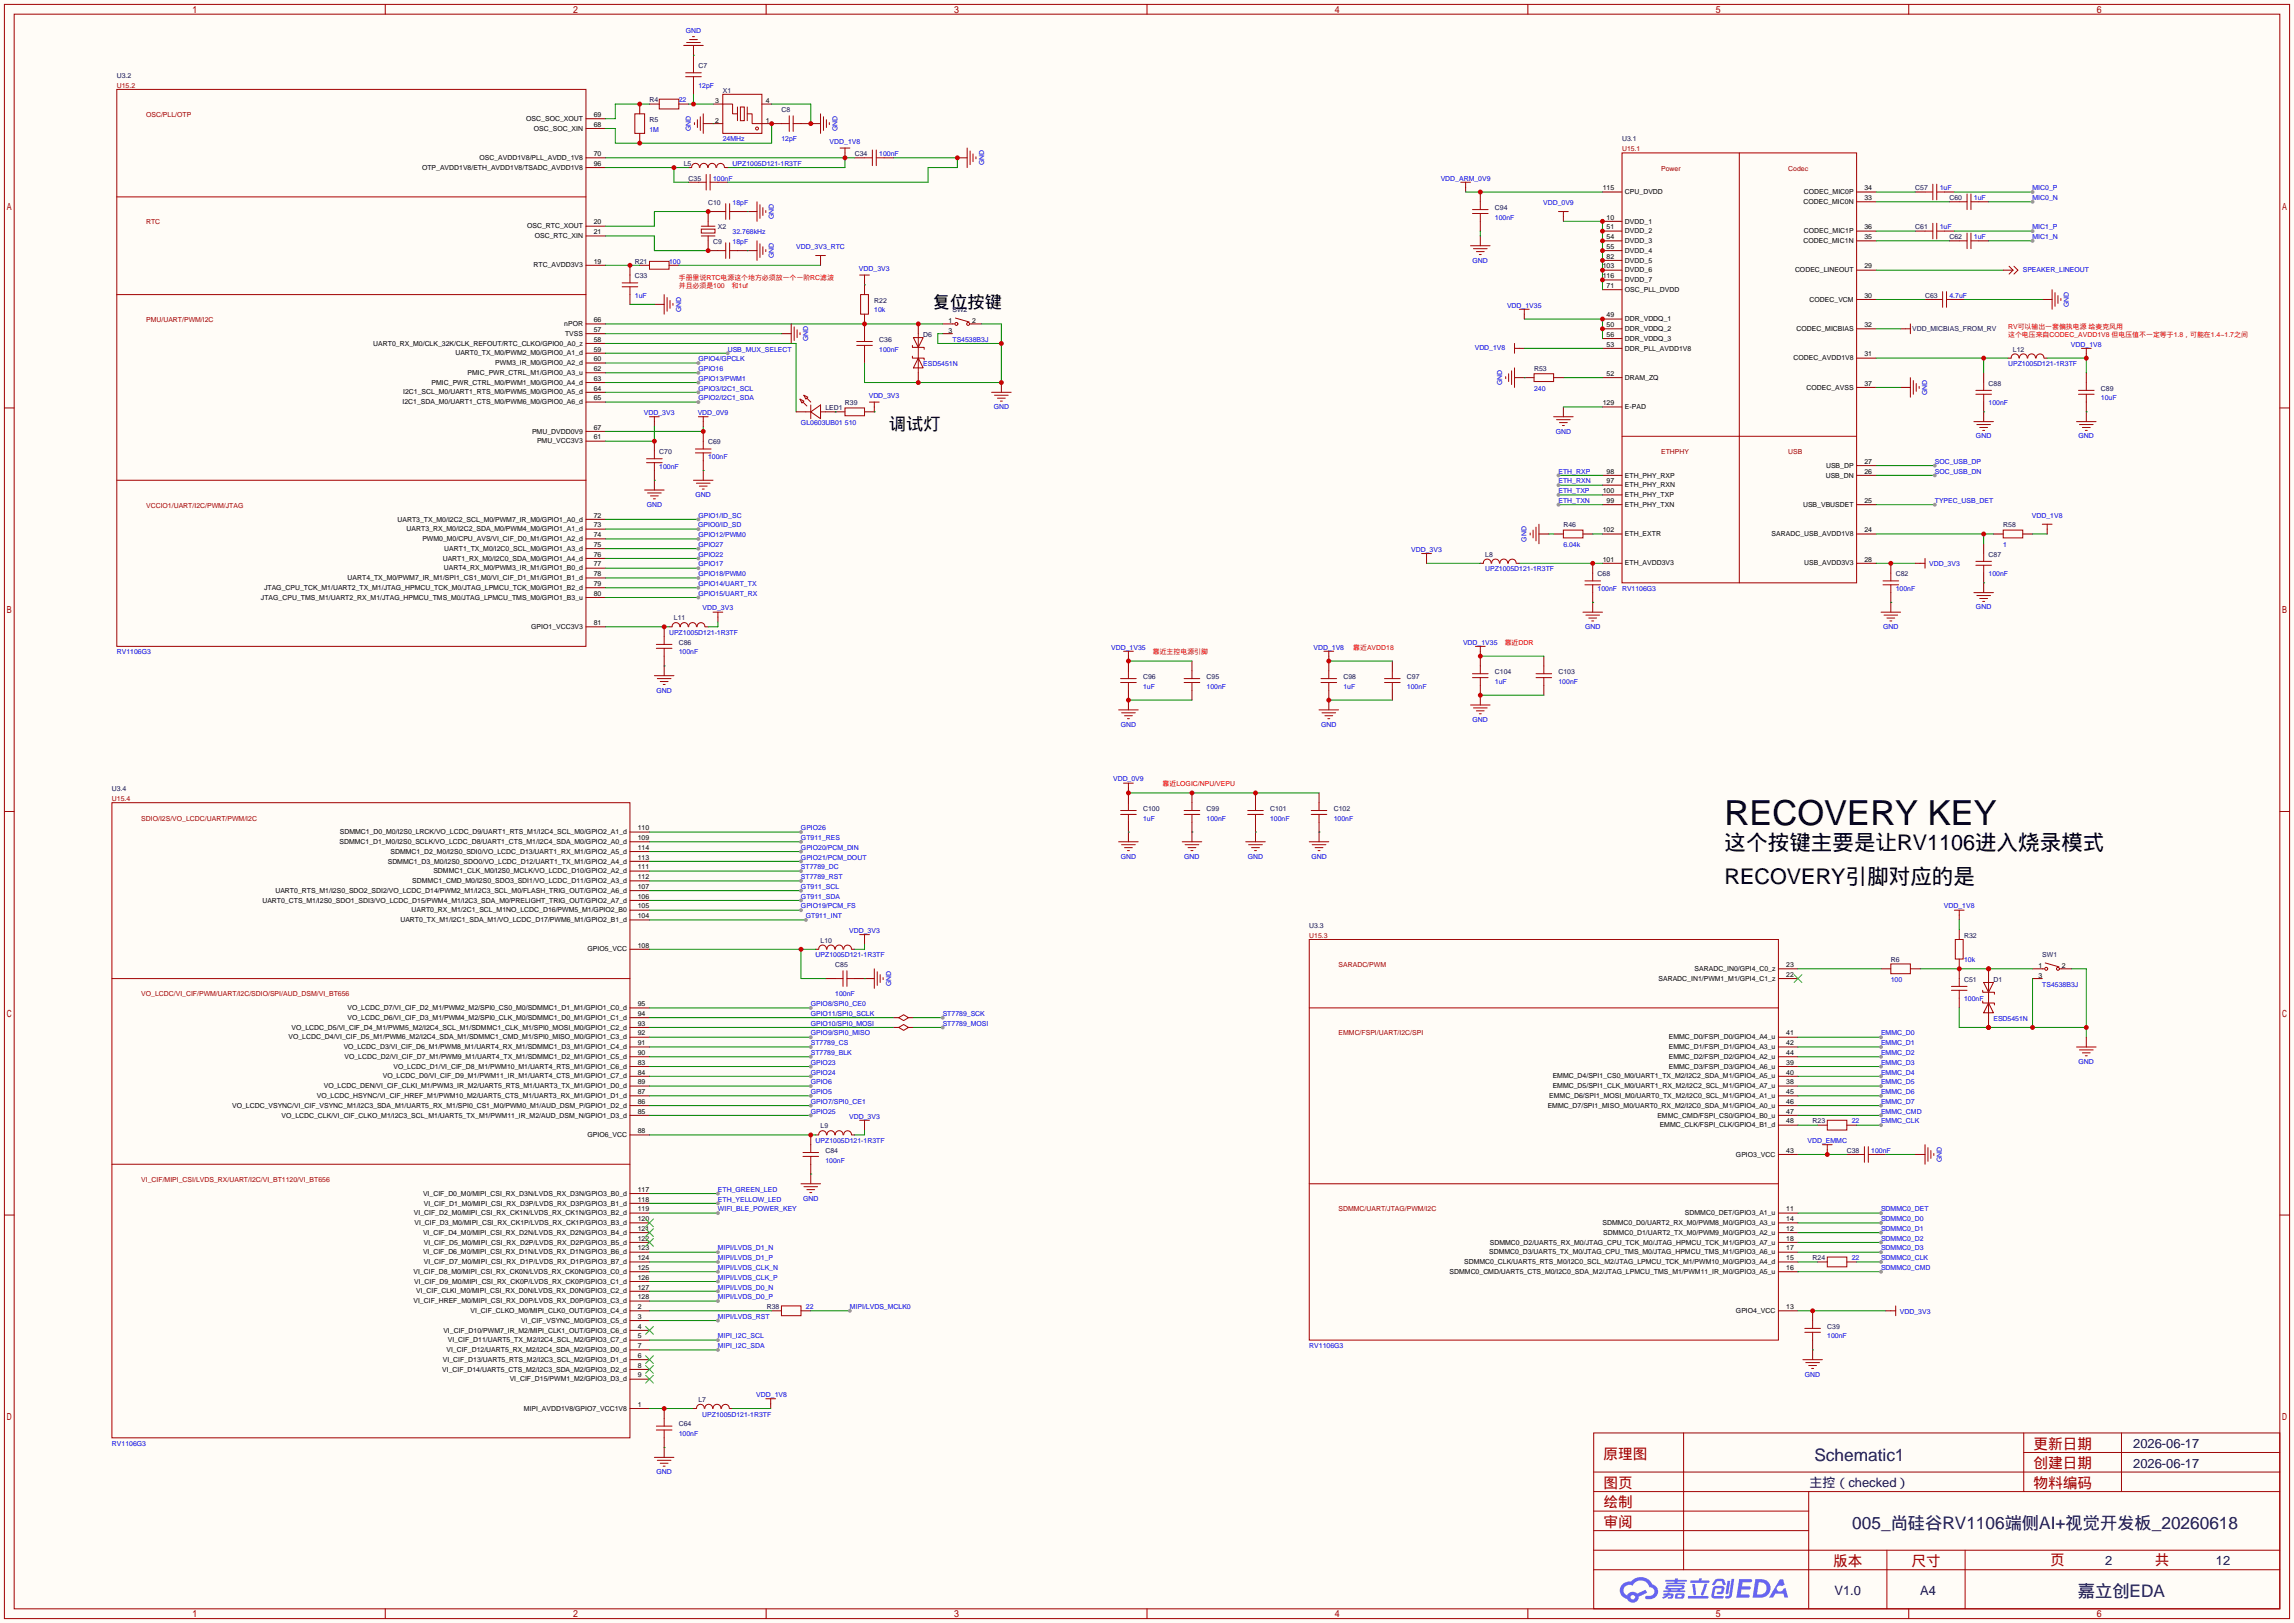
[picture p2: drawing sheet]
<svg xmlns="http://www.w3.org/2000/svg" width="596mm" height="422mm" viewBox="0 0 596 422" stroke-linecap="round" stroke-linejoin="round" font-family="sans-serif">
<defs><g id="words">
<text font-size="9" x="448.2" y="214.6">RECOVERY KEY</text>
<g font-size="5.6">
<text x="448.2" y="220.9">这个按键主要是让RV1106进入烧录模式</text>
<text x="448.2" y="229.8">RECOVERY引脚对应的是</text>
</g>
<g font-size="4.5">
<text x="242.4" y="79.9">复位按键</text>
<text x="231" y="111.7">调试灯</text>
</g>
<g font-size="4.5" fill="#000080">
<text x="471.5" y="379.7">Schematic1</text>
<text x="481.4" y="397.4">005_尚硅谷RV1106端侧AI+视觉开发板_20260618</text>
<text x="540" y="415.2">嘉立创EDA</text>
</g>
<g font-size="3.8" fill="#a00000">
<text x="528.4" y="376.6">更新日期</text>
<text x="416.7" y="379.1">原理图</text>
<text x="528.4" y="381.7">创建日期</text>
<text x="416.7" y="386.8">图页</text>
<text x="528.4" y="386.8">物料编码</text>
<text x="416.7" y="391.8">绘制</text>
<text x="416.7" y="396.9">审阅</text>
<text x="476.4" y="407.1">版本</text>
<text x="496.7" y="407.1">尺寸</text>
<text x="532.8" y="406.8">页</text>
<text x="559.9" y="406.8">共</text>
</g>
<g font-size="3.4" fill="#000080">
<text x="554.4" y="376.5">2026-06-17</text>
<text x="554.4" y="381.6">2026-06-17</text>
<text x="470.3" y="386.6">主控（checked）</text>
<text x="547.1" y="406.7">2</text>
<text x="575.9" y="406.7">12</text>
<text x="476.7" y="414.6">V1.0</text>
<text x="499" y="414.6">A4</text>
</g>
<g font-size="1.8" fill="#00f">
<text x="178.2" y="8.6">GND</text>
<text x="181.5" y="22.8">12pF</text>
<text x="176.4" y="26.6">22</text>
<text x="168.8" y="34.2">1M</text>
<text x="179.5" y="34.1" transform="rotate(-90 179.5 34.1)">GND</text>
<text x="217.6" y="34.1" transform="rotate(-90 217.6 34.1)">GND</text>
<text x="187.8" y="36.8">24MHz</text>
<text x="203.1" y="36.8">12pF</text>
<text x="215.6" y="37.5">VDD_1V8</text>
<text x="228.5" y="40.6">100nF</text>
<text x="185.3" y="46.9">100nF</text>
<text x="190.4" y="43.1">UPZ1005D121-1R3TF</text>
<text x="255.7" y="43" transform="rotate(-90 255.7 43)">GND</text>
<text x="374.4" y="46.9">VDD_ARM_0V9</text>
<text x="190.4" y="53.3">18pF</text>
<text x="401" y="53.3">VDD_0V9</text>
<text x="504.1" y="49.5">1uF</text>
<text x="513" y="52">1uF</text>
<text x="528.2" y="49.5">MIC0_P</text>
<text x="528.2" y="52">MIC0_N</text>
<text x="201.1" y="57" transform="rotate(-90 201.1 57)">GND</text>
<text x="388.5" y="57.1">100nF</text>
<text x="504.1" y="59.6">1uF</text>
<text x="528.2" y="59.6">MIC1_P</text>
<text x="190.4" y="60.9">32.768kHz</text>
<text x="190.4" y="63.4">18pF</text>
<text x="206.9" y="64.7">VDD_3V3_RTC</text>
<text x="513" y="62.2">1uF</text>
<text x="528.2" y="62.2">MIC1_N</text>
<text x="173.9" y="68.5">100</text>
<text x="201.1" y="67.1" transform="rotate(-90 201.1 67.1)">GND</text>
<text x="223.2" y="70.5">VDD_3V3</text>
<text x="382.7" y="68.3">GND</text>
<text x="525.7" y="70.8">SPEAKER_LINEOUT</text>
<text x="165" y="77.4">1uF</text>
<text x="506.6" y="77.4">4.7uF</text>
<text x="177" y="81.1" transform="rotate(-90 177 81.1)">GND</text>
<text x="227.2" y="81.2">10k</text>
<text x="391.6" y="79.9">VDD_1V35</text>
<text x="537.7" y="79.8" transform="rotate(-90 537.7 79.8)">GND</text>
<text x="210" y="88.7" transform="rotate(-90 210 88.7)">GND</text>
<text x="247.5" y="88.8">TS4538B3J</text>
<text x="181.5" y="93.9">GPIO4/GPCLK</text>
<text x="189.1" y="91.4">USB_MUX_SELECT</text>
<text x="228.5" y="91.4">100nF</text>
<text x="239.9" y="95.2">ESD5451N</text>
<text x="383.2" y="90.9">VDD_1V8</text>
<text x="521.8" y="95.2">UPZ1005D121-1R3TF</text>
<text x="538.2" y="90.1">VDD_1V8</text>
<text x="181.5" y="101.5">GPIO3/I2C1_SCL</text>
<text x="181.5" y="99">GPIO13/PWM1</text>
<text x="181.5" y="96.5">GPIO16</text>
<text x="390.3" y="100.2" transform="rotate(-90 390.3 100.2)">GND</text>
<text x="398.7" y="101.5">240</text>
<text x="167.3" y="107.9">VDD_3V3</text>
<text x="181.3" y="107.9">VDD_0V9</text>
<text x="181.5" y="104.1">GPIO2/I2C1_SDA</text>
<text x="225.8" y="103.6">VDD_3V3</text>
<text x="258.2" y="106.4">GND</text>
<text x="500.8" y="102.7" transform="rotate(-90 500.8 102.7)">GND</text>
<text x="516.8" y="105.3">100nF</text>
<text x="546" y="104.1">10uF</text>
<text x="208.2" y="110.4">GL0603UB01</text>
<text x="219.6" y="110.4">510</text>
<text x="404.3" y="112.7">GND</text>
<text x="513.5" y="114">GND</text>
<text x="540.2" y="114">GND</text>
<text x="184" y="119.3">100nF</text>
<text x="171.3" y="121.9">100nF</text>
<text x="405" y="123.1">ETH_RXP</text>
<text x="405" y="125.7">ETH_RXN</text>
<text x="502.8" y="120.6">SOC_USB_DP</text>
<text x="502.8" y="123.1">SOC_USB_DN</text>
<text x="168.1" y="131.8">GND</text>
<text x="180.8" y="129.2">GND</text>
<text x="405" y="128.2">ETH_TXP</text>
<text x="405" y="130.7">ETH_TXN</text>
<text x="502.8" y="130.7">TYPEC_USB_DET</text>
<text x="181.4" y="137.1">GPIO0/ID_SD</text>
<text x="181.5" y="134.6">GPIO1/ID_SC</text>
<text x="528" y="134.6">VDD_1V8</text>
<text x="181.5" y="142.2">GPIO27</text>
<text x="181.5" y="139.6">GPIO12/PWM0</text>
<text x="366.7" y="143.4">VDD_3V3</text>
<text x="396.7" y="140.8" transform="rotate(-90 396.7 140.8)">GND</text>
<text x="406.3" y="142.2">6.04k</text>
<text x="520.6" y="142.2">1</text>
<text x="181.5" y="144.7">GPIO22</text>
<text x="181.5" y="147.3">GPIO17</text>
<text x="181.5" y="149.8">GPIO18/PWM0</text>
<text x="386" y="148.5">UPZ1005D121-1R3TF</text>
<text x="501.3" y="147.3">VDD_3V3</text>
<text x="516.8" y="149.8">100nF</text>
<text x="181.5" y="152.3">GPIO14/UART_TX</text>
<text x="181.5" y="154.9">GPIO15/UART_RX</text>
<text x="415.2" y="153.6">100nF</text>
<text x="421.5" y="153.6">RV1106G3</text>
<text x="492.6" y="153.6">100nF</text>
<text x="182.6" y="158.7">VDD_3V3</text>
<text x="513.5" y="158.4">GND</text>
<text x="173.9" y="165">UPZ1005D121-1R3TF</text>
<text x="380.2" y="167.6">VDD_1V35</text>
<text x="411.9" y="163.5">GND</text>
<text x="489.4" y="163.5">GND</text>
<text x="30.4" y="170.1">RV1106G3</text>
<text x="176.4" y="170.1">100nF</text>
<text x="288.8" y="168.8">VDD_1V35</text>
<text x="341.3" y="168.8">VDD_1V8</text>
<text x="297.1" y="179">1uF</text>
<text x="313.6" y="179">100nF</text>
<text x="349.1" y="179">1uF</text>
<text x="365.6" y="179">100nF</text>
<text x="388.5" y="177.7">1uF</text>
<text x="405" y="177.7">100nF</text>
<text x="170.6" y="180">GND</text>
<text x="291.2" y="188.9">GND</text>
<text x="343.3" y="188.9">GND</text>
<text x="382.7" y="187.6">GND</text>
<text x="289.3" y="203.1">VDD_0V9</text>
<text x="208.2" y="215.8">GPIO26</text>
<text x="297.1" y="213.3">1uF</text>
<text x="313.6" y="213.3">100nF</text>
<text x="330.1" y="213.3">100nF</text>
<text x="346.6" y="213.3">100nF</text>
<text x="208.2" y="220.9">GPIO20/PCM_DIN</text>
<text x="208.2" y="218.4">GT911_RES</text>
<text x="208.2" y="223.5">GPIO21/PCM_DOUT</text>
<text x="208.2" y="226">ST7789_DC</text>
<text x="291.2" y="223.2">GND</text>
<text x="307.8" y="223.2">GND</text>
<text x="324.3" y="223.2">GND</text>
<text x="340.8" y="223.2">GND</text>
<text x="208.2" y="233.6">GT911_SDA</text>
<text x="208.2" y="231.1">GT911_SCL</text>
<text x="208.2" y="228.5">ST7789_RST</text>
<text x="208.2" y="236.2">GPIO19/PCM_FS</text>
<text x="209.4" y="238.7">GT911_INT</text>
<text x="505.2" y="236.2">VDD_1V8</text>
<text x="220.7" y="242.5">VDD_3V3</text>
<text x="212" y="248.9">UPZ1005D121-1R3TF</text>
<text x="510.4" y="250.1">10k</text>
<text x="231.6" y="256.4" transform="rotate(-90 231.6 256.4)">GND</text>
<text x="491.4" y="255.2">100</text>
<text x="530.7" y="256.5">TS4538B3J</text>
<text x="210.7" y="261.6">GPIO8/SPI0_CE0</text>
<text x="217" y="259">100nF</text>
<text x="510.4" y="260.3">100nF</text>
<text x="210.7" y="266.6">GPIO10/SPI0_MOSI</text>
<text x="210.7" y="269.2">GPIO9/SPI0_MISO</text>
<text x="210.7" y="264.1">GPIO11/SPI0_SCLK</text>
<text x="245" y="264.1">ST7789_SCK</text>
<text x="245" y="266.6">ST7789_MOSI</text>
<text x="488.8" y="269.2">EMMC_D0</text>
<text x="518" y="265.4">ESD5451N</text>
<text x="210.7" y="274.3">ST7789_BLK</text>
<text x="210.7" y="271.7">ST7789_CS</text>
<text x="488.8" y="271.7">EMMC_D1</text>
<text x="488.8" y="274.3">EMMC_D2</text>
<text x="210.7" y="276.8">GPIO23</text>
<text x="210.7" y="279.3">GPIO24</text>
<text x="210.7" y="281.9">GPIO6</text>
<text x="488.8" y="276.8">EMMC_D3</text>
<text x="488.8" y="279.3">EMMC_D4</text>
<text x="488.8" y="281.9">EMMC_D5</text>
<text x="540.2" y="276.5">GND</text>
<text x="210.7" y="287">GPIO7/SPI0_CE1</text>
<text x="210.7" y="284.4">GPIO5</text>
<text x="488.8" y="284.4">EMMC_D6</text>
<text x="488.8" y="287">EMMC_D7</text>
<text x="210.7" y="289.5">GPIO25</text>
<text x="220.7" y="290.8">VDD_3V3</text>
<text x="481.2" y="292">22</text>
<text x="488.8" y="289.5">EMMC_CMD</text>
<text x="488.8" y="292">EMMC_CLK</text>
<text x="212" y="297.1">UPZ1005D121-1R3TF</text>
<text x="469.7" y="297.1">VDD_EMMC</text>
<text x="486.3" y="299.7">100nF</text>
<text x="214.5" y="302.2">100nF</text>
<text x="504.6" y="302.1" transform="rotate(-90 504.6 302.1)">GND</text>
<text x="186.6" y="309.8">ETH_GREEN_LED</text>
<text x="186.6" y="312.4">ETH_YELLOW_LED</text>
<text x="186.6" y="314.9">WIFI_BLE_POWER_KEY</text>
<text x="208.7" y="312.1">GND</text>
<text x="488.8" y="314.9">SDMMC0_DET</text>
<text x="488.8" y="317.4">SDMMC0_D0</text>
<text x="488.8" y="320">SDMMC0_D1</text>
<text x="488.8" y="322.5">SDMMC0_D2</text>
<text x="186.6" y="327.6">MIPI/LVDS_D1_P</text>
<text x="186.6" y="325.1">MIPI/LVDS_D1_N</text>
<text x="481.2" y="327.6">22</text>
<text x="488.8" y="327.6">SDMMC0_CLK</text>
<text x="488.8" y="325.1">SDMMC0_D3</text>
<text x="186.6" y="335.2">MIPI/LVDS_D0_N</text>
<text x="186.6" y="332.7">MIPI/LVDS_CLK_P</text>
<text x="186.6" y="330.1">MIPI/LVDS_CLK_N</text>
<text x="488.8" y="330.1">SDMMC0_CMD</text>
<text x="186.6" y="337.8">MIPI/LVDS_D0_P</text>
<text x="209.4" y="340.3">22</text>
<text x="220.9" y="340.3">MIPI/LVDS_MCLK0</text>
<text x="493.7" y="341.6">VDD_3V3</text>
<text x="186.6" y="347.9">MIPI_I2C_SCL</text>
<text x="186.6" y="342.8">MIPI/LVDS_RST</text>
<text x="474.9" y="347.9">100nF</text>
<text x="186.6" y="350.5">MIPI_I2C_SDA</text>
<text x="340.2" y="350.5">RV1106G3</text>
<text x="469" y="357.8">GND</text>
<text x="196.5" y="363.2">VDD_1V8</text>
<text x="182.5" y="368.2">UPZ1005D121-1R3TF</text>
<text x="29.1" y="375.9">RV1106G3</text>
<text x="176.4" y="373.3">100nF</text>
<text x="170.6" y="383.2">GND</text>
</g>
<g font-size="1.8" fill="#000080">
<text x="181.5" y="17.7">C7</text>
<text x="30.4" y="20.3">U3.2</text>
<text x="168.8" y="26.6">R4</text>
<text x="187.8" y="24.1">X1</text>
<text x="203.1" y="29.1">C8</text>
<text x="168.8" y="31.7">R5</text>
<text x="222.1" y="40.6">C34</text>
<text x="421.5" y="36.8">U3.1</text>
<text x="177.7" y="43.1">L5</text>
<text x="178.9" y="46.9">C35</text>
<text x="184" y="53.3">C10</text>
<text x="497.7" y="49.5">C57</text>
<text x="506.6" y="52">C60</text>
<text x="186.6" y="59.6">X2</text>
<text x="388.5" y="54.5">C94</text>
<text x="497.7" y="59.6">C61</text>
<text x="185.3" y="63.4">C9</text>
<text x="506.6" y="62.2">C62</text>
<text x="165" y="68.5">R21</text>
<text x="165" y="72.3">C33</text>
<text x="500.3" y="77.4">C63</text>
<text x="227.2" y="78.7">R22</text>
<text x="247.5" y="81.2">SW2</text>
<text x="228.5" y="88.8">C36</text>
<text x="239.9" y="87.6">D6</text>
<text x="496.9" y="86">VDD_MICBIAS_FROM_RV</text>
<text x="523.1" y="91.4">L12</text>
<text x="398.7" y="96.5">R53</text>
<text x="516.8" y="100.3">C88</text>
<text x="546" y="101.5">C89</text>
<text x="214.5" y="106.6">LED1</text>
<text x="219.6" y="105.3">R39</text>
<text x="171.3" y="118">C70</text>
<text x="184" y="115.5">C69</text>
<text x="406.3" y="137.1">R46</text>
<text x="520.6" y="137.1">R58</text>
<text x="386" y="144.7">L8</text>
<text x="415.2" y="149.8">C68</text>
<text x="492.6" y="149.8">C82</text>
<text x="516.8" y="144.7">C87</text>
<text x="175.1" y="161.2">L11</text>
<text x="176.4" y="167.6">C86</text>
<text x="297.1" y="176.5">C96</text>
<text x="313.6" y="176.5">C95</text>
<text x="349.1" y="176.5">C98</text>
<text x="365.6" y="176.5">C97</text>
<text x="388.5" y="175.2">C104</text>
<text x="405" y="175.2">C103</text>
<text x="29.1" y="205.7">U3.4</text>
<text x="297.1" y="210.8">C100</text>
<text x="313.6" y="210.8">C99</text>
<text x="330.1" y="210.8">C101</text>
<text x="346.6" y="210.8">C102</text>
<text x="213.2" y="245">L10</text>
<text x="340.2" y="241.2">U3.3</text>
<text x="510.4" y="243.8">R32</text>
<text x="217" y="251.4">C85</text>
<text x="491.4" y="250.1">R6</text>
<text x="530.7" y="248.9">SW1</text>
<text x="510.4" y="255.2">C51</text>
<text x="518" y="255.2">D1</text>
<text x="213.2" y="293.3">L9</text>
<text x="471" y="292">R23</text>
<text x="214.5" y="299.7">C84</text>
<text x="479.9" y="299.7">C38</text>
<text x="471" y="327.6">R24</text>
<text x="199.3" y="340.3">R38</text>
<text x="474.9" y="345.4">C39</text>
<text x="181.5" y="364.4">L7</text>
<text x="176.4" y="370.8">C64</text>
</g>
<g font-size="1.8" fill="#a00000">
<text x="30.4" y="22.8">U15.2</text>
<text x="38" y="30.4">OSC/PLL/OTP</text>
<text x="421.5" y="39.3">U15.1</text>
<text x="431.7" y="44.4">Power</text>
<text x="464.7" y="44.4">Codec</text>
<text x="38" y="58.4">RTC</text>
<text x="38" y="83.8">PMU/UART/PWM/I2C</text>
<text x="431.7" y="118">ETHPHY</text>
<text x="464.7" y="118">USB</text>
<text x="38" y="132">VCCIO1/UART/I2C/PWM/JTAG</text>
<text x="29.1" y="208.2">U15.4</text>
<text x="36.7" y="213.3">SDIO/I2S/VO_LCDC/UART/PWM/I2C</text>
<text x="340.2" y="243.8">U15.3</text>
<text x="347.9" y="251.4">SARADC/PWM</text>
<text x="36.7" y="259">VO_LCDC/VI_CIF/PWM/UART/I2C/SDIO/SPI/AUD_DSM/VI_BT656</text>
<text x="347.9" y="269.2">EMMC/FSPI/UART/I2C/SPI</text>
<text x="36.7" y="307.3">VI_CIF/MIPI_CSI/LVDS_RX/UART/I2C/VI_BT1120/VI_BT656</text>
<text x="347.9" y="314.9">SDMMC/UART/JTAG/PWM/I2C</text>
</g>
<g font-size="1.8">
<text x="185.8" y="26.8">3</text>
<text x="199" y="26.8">4</text>
<text x="136.8" y="31.4">OSC_SOC_XOUT</text>
<text x="138.8" y="34">OSC_SOC_XIN</text>
<text x="154.3" y="30.4">69</text>
<text x="154.3" y="33">68</text>
<text x="185.8" y="31.9">2</text>
<text x="199" y="31.9">1</text>
<text x="124.6" y="41.6">OSC_AVDD1V8/PLL_AVDD_1V8</text>
<text x="154.3" y="40.6">70</text>
<text x="109.7" y="44.1">OTP_AVDD1V8/ETH_AVDD1V8/TSADC_AVDD1V8</text>
<text x="154.3" y="43.1">96</text>
<text x="416.5" y="49.5">115</text>
<text x="422.3" y="50.5">CPU_DVDD</text>
<text x="468.7" y="53">CODEC_MIC0N</text>
<text x="468.8" y="50.5">CODEC_MIC0P</text>
<text x="484.5" y="52">33</text>
<text x="484.5" y="49.5">34</text>
<text x="137" y="59.4">OSC_RTC_XOUT</text>
<text x="154.3" y="58.4">20</text>
<text x="417.5" y="57.1">10</text>
<text x="417.5" y="59.6">51</text>
<text x="422.3" y="58.1">DVDD_1</text>
<text x="484.5" y="59.6">36</text>
<text x="139" y="61.9">OSC_RTC_XIN</text>
<text x="154.3" y="60.9">21</text>
<text x="417.5" y="62.2">54</text>
<text x="417.5" y="64.7">55</text>
<text x="422.3" y="60.6">DVDD_2</text>
<text x="422.3" y="63.2">DVDD_3</text>
<text x="422.3" y="65.7">DVDD_4</text>
<text x="468.7" y="63.2">CODEC_MIC1N</text>
<text x="468.8" y="60.6">CODEC_MIC1P</text>
<text x="484.5" y="62.2">35</text>
<text x="138.7" y="69.5">RTC_AVDD3V3</text>
<text x="154.3" y="68.5">19</text>
<text x="416.5" y="69.8">103</text>
<text x="417.5" y="67.2">82</text>
<text x="422.3" y="68.3">DVDD_5</text>
<text x="422.3" y="70.8">DVDD_6</text>
<text x="466.5" y="70.8">CODEC_LINEOUT</text>
<text x="484.5" y="69.8">29</text>
<text x="416.5" y="72.3">116</text>
<text x="417.5" y="74.9">71</text>
<text x="422.3" y="73.3">DVDD_7</text>
<text x="422.3" y="75.9">OSC_PLL_DVDD</text>
<text x="484.5" y="77.4">30</text>
<text x="154.3" y="83.8">66</text>
<text x="246.5" y="84">1</text>
<text x="252.6" y="84">2</text>
<text x="417.5" y="82.5">49</text>
<text x="422.3" y="83.5">DDR_VDDQ_1</text>
<text x="470.3" y="78.4">CODEC_VCM</text>
<text x="97" y="89.8">UART0_RX_M0/CLK_32K/CLK_REFOUT/RTC_CLKO/GPIO0_A0_z</text>
<text x="146.6" y="84.8">nPOR</text>
<text x="146.8" y="87.3">TVSS</text>
<text x="154.3" y="88.8">58</text>
<text x="154.3" y="86.3">57</text>
<text x="246.5" y="86.5">3</text>
<text x="417.5" y="85">50</text>
<text x="417.5" y="87.6">56</text>
<text x="422.3" y="86">DDR_VDDQ_2</text>
<text x="422.3" y="88.6">DDR_VDDQ_3</text>
<text x="466.9" y="86">CODEC_MICBIAS</text>
<text x="484.5" y="85">32</text>
<text x="118.3" y="92.4">UART0_TX_M0/PWM2_M0/GPIO0_A1_d</text>
<text x="128.7" y="94.9">PWM3_IR_M0/GPIO0_A2_d</text>
<text x="154.3" y="93.9">60</text>
<text x="154.3" y="91.4">59</text>
<text x="417.5" y="90.1">53</text>
<text x="422.3" y="91.1">DDR_PLL_AVDD1V8</text>
<text x="466.1" y="93.7">CODEC_AVDD1V8</text>
<text x="484.5" y="92.6">31</text>
<text x="112.2" y="100">PMIC_PWR_CTRL_M0/PWM1_M0/GPIO0_A4_d</text>
<text x="121.5" y="97.5">PMIC_PWR_CTRL_M1/GPIO0_A3_u</text>
<text x="154.3" y="101.5">64</text>
<text x="154.3" y="99">63</text>
<text x="154.3" y="96.5">62</text>
<text x="417.5" y="97.7">52</text>
<text x="422.3" y="98.7">DRAM_ZQ</text>
<text x="469.5" y="101.3">CODEC_AVSS</text>
<text x="484.5" y="100.3">37</text>
<text x="104.6" y="105.1">I2C1_SDA_M0/UART1_CTS_M0/PWM6_M0/GPIO0_A6_d</text>
<text x="104.8" y="102.5">I2C1_SCL_M0/UART1_RTS_M0/PWM5_M0/GPIO0_A5_d</text>
<text x="154.3" y="104.1">65</text>
<text x="416.5" y="105.3">129</text>
<text x="422.3" y="106.4">E-PAD</text>
<text x="138.3" y="112.7">PMU_DVDD0V9</text>
<text x="154.3" y="111.7">67</text>
<text x="139.6" y="115.2">PMU_VCC3V3</text>
<text x="154.3" y="114.2">61</text>
<text x="417.5" y="123.1">98</text>
<text x="417.5" y="125.7">97</text>
<text x="422.3" y="124.1">ETH_PHY_RXP</text>
<text x="474.4" y="124.1">USB_DN</text>
<text x="474.5" y="121.6">USB_DP</text>
<text x="484.5" y="123.1">26</text>
<text x="484.5" y="120.6">27</text>
<text x="416.5" y="128.2">100</text>
<text x="417.5" y="130.7">99</text>
<text x="422.3" y="126.7">ETH_PHY_RXN</text>
<text x="422.3" y="129.2">ETH_PHY_TXP</text>
<text x="422.3" y="131.8">ETH_PHY_TXN</text>
<text x="468.6" y="131.8">USB_VBUSDET</text>
<text x="484.5" y="130.7">25</text>
<text x="103.3" y="135.6">UART3_TX_M0/I2C2_SCL_M0/PWM7_IR_M0/GPIO1_A0_d</text>
<text x="154.3" y="137.1">73</text>
<text x="154.3" y="134.6">72</text>
<text x="105.7" y="138.1">UART3_RX_M0/I2C2_SDA_M0/PWM4_M0/GPIO1_A1_d</text>
<text x="109.8" y="140.6">PWM0_M0/CPU_AVS/VI_CIF_D0_M1/GPIO1_A2_d</text>
<text x="115.4" y="143.2">UART1_TX_M0/I2C0_SCL_M0/GPIO1_A3_d</text>
<text x="154.3" y="142.2">75</text>
<text x="154.3" y="139.6">74</text>
<text x="416.5" y="138.4">102</text>
<text x="422.3" y="139.4">ETH_EXTR</text>
<text x="460.4" y="139.4">SARADC_USB_AVDD1V8</text>
<text x="484.5" y="138.4">24</text>
<text x="115" y="145.7">UART1_RX_M0/I2C0_SDA_M0/GPIO1_A4_d</text>
<text x="115.3" y="148.3">UART4_RX_M0/PWM3_IR_M1/GPIO1_B0_d</text>
<text x="154.3" y="149.8">78</text>
<text x="154.3" y="147.3">77</text>
<text x="154.3" y="144.7">76</text>
<text x="416.5" y="146">101</text>
<text x="422.3" y="147">ETH_AVDD3V3</text>
<text x="468.9" y="147">USB_AVDD3V3</text>
<text x="484.5" y="146">28</text>
<text x="67.8" y="155.9">JTAG_CPU_TMS_M1/UART2_RX_M1/JTAG_HPMCU_TMS_M0/JTAG_LPMCU_TMS_M0/GPIO1_B3_u</text>
<text x="68.6" y="153.3">JTAG_CPU_TCK_M1/UART2_TX_M1/JTAG_HPMCU_TCK_M0/JTAG_LPMCU_TCK_M0/GPIO1_B2_d</text>
<text x="90.3" y="150.8">UART4_TX_M0/PWM7_IR_M1/SPI1_CS1_M0/VI_CIF_D1_M1/GPIO1_B1_d</text>
<text x="154.3" y="154.9">80</text>
<text x="154.3" y="152.3">79</text>
<text x="138.1" y="163.5">GPIO1_VCC3V3</text>
<text x="154.3" y="162.5">81</text>
<text x="165.7" y="215.8">110</text>
<text x="88.2" y="219.4">SDMMC1_D1_M0/I2S0_SCLK/VO_LCDC_D8/UART1_CTS_M1/I2C4_SDA_M0/GPIO2_A0_d</text>
<text x="88.3" y="216.8">SDMMC1_D0_M0/I2S0_LRCK/VO_LCDC_D9/UART1_RTS_M1/I2C4_SCL_M0/GPIO2_A1_d</text>
<text x="101.5" y="221.9">SDMMC1_D2_M0/I2S0_SDI0/VO_LCDC_D13/UART1_RX_M1/GPIO2_A5_d</text>
<text x="165.7" y="220.9">114</text>
<text x="165.7" y="218.4">109</text>
<text x="100.8" y="224.5">SDMMC1_D3_M0/I2S0_SDO0/VO_LCDC_D12/UART1_TX_M1/GPIO2_A4_d</text>
<text x="112.6" y="227">SDMMC1_CLK_M0/I2S0_MCLK/VO_LCDC_D10/GPIO2_A2_d</text>
<text x="165.7" y="223.5">113</text>
<text x="165.7" y="226">111</text>
<text x="71.6" y="232.1">UART0_RTS_M1/I2S0_SDO2_SDI2/VO_LCDC_D14/PWM2_M1/I2C3_SCL_M0/FLASH_TRIG_OUT/GPIO2_A6_d</text>
<text x="107.1" y="229.5">SDMMC1_CMD_M0/I2S0_SDO3_SDI1/VO_LCDC_D11/GPIO2_A3_d</text>
<text x="165.7" y="231.1">107</text>
<text x="165.7" y="228.5">112</text>
<text x="165.7" y="233.6">106</text>
<text x="68.2" y="234.6">UART0_CTS_M1/I2S0_SDO1_SDI3/VO_LCDC_D15/PWM4_M1/I2C3_SDA_M0/PRELIGHT_TRIG_OUT/GPIO2_A7_d</text>
<text x="104.1" y="239.7">UART0_TX_M1/I2C1_SDA_M1/VO_LCDC_D17/PWM6_M1/GPIO2_B1_d</text>
<text x="106.9" y="237.2">UART0_RX_M1/2C1_SCL_M1NO_LCDC_D16/PWM5_M1/GPIO2_B0</text>
<text x="165.7" y="238.7">104</text>
<text x="165.7" y="236.2">105</text>
<text x="152.7" y="247.3">GPIO5_VCC</text>
<text x="165.7" y="246.3">108</text>
<text x="464.2" y="251.4">23</text>
<text x="529.7" y="251.6">1</text>
<text x="535.8" y="251.6">2</text>
<text x="431" y="254.9">SARADC_IN1/PWM1_M1/GPI4_C1_z</text>
<text x="440.4" y="252.4">SARADC_IN0/GPI4_C0_z</text>
<text x="464.2" y="253.9">22</text>
<text x="529.7" y="254.2">3</text>
<text x="90.3" y="262.6">VO_LCDC_D7/VI_CIF_D2_M1/PWM2_M2/SPI0_CS0_M0/SDMMC1_D1_M1/GPIO1_C0_d</text>
<text x="165.7" y="261.6">95</text>
<text x="75.8" y="267.6">VO_LCDC_D5/VI_CIF_D4_M1/PWM5_M2/I2C4_SCL_M1/SDMMC1_CLK_M1/SPI0_MOSI_M0/GPIO1_C2_d</text>
<text x="90.3" y="265.1">VO_LCDC_D6/VI_CIF_D3_M1/PWM4_M2/SPI0_CLK_M0/SDMMC1_D0_M1/GPIO1_C1_d</text>
<text x="165.7" y="269.2">92</text>
<text x="165.7" y="266.6">93</text>
<text x="165.7" y="264.1">94</text>
<text x="464.2" y="269.2">41</text>
<text x="75" y="270.2">VO_LCDC_D4/VI_CIF_D5_M1/PWM6_M2/I2C4_SDA_M1/SDMMC1_CMD_M1/SPI0_MISO_M0/GPIO1_C3_d</text>
<text x="89.3" y="272.7">VO_LCDC_D3/VI_CIF_D6_M1/PWM8_M1/UART4_RX_M1/SDMMC1_D3_M1/GPIO1_C4_d</text>
<text x="89.5" y="275.3">VO_LCDC_D2/VI_CIF_D7_M1/PWM9_M1/UART4_TX_M1/SDMMC1_D2_M1/GPIO1_C5_d</text>
<text x="165.7" y="274.3">90</text>
<text x="165.7" y="271.7">91</text>
<text x="433.7" y="275.3">EMMC_D2/FSPI_D2/GPIO4_A2_u</text>
<text x="433.7" y="272.7">EMMC_D1/FSPI_D1/GPIO4_A3_u</text>
<text x="433.7" y="270.2">EMMC_D0/FSPI_D0/GPIO4_A4_u</text>
<text x="464.2" y="274.3">44</text>
<text x="464.2" y="271.7">42</text>
<text x="99.5" y="280.3">VO_LCDC_D0/VI_CIF_D9_M1/PWM11_IR_M1/UART4_CTS_M1/GPIO1_C7_d</text>
<text x="102.3" y="277.8">VO_LCDC_D1/VI_CIF_D8_M1/PWM10_M1/UART4_RTS_M1/GPIO1_C6_d</text>
<text x="165.7" y="281.9">89</text>
<text x="165.7" y="279.3">84</text>
<text x="165.7" y="276.8">83</text>
<text x="403.5" y="280.3">EMMC_D4/SPI1_CS0_M0/UART1_TX_M2/I2C2_SDA_M1/GPIO4_A5_u</text>
<text x="433.7" y="277.8">EMMC_D3/FSPI_D3/GPIO4_A6_u</text>
<text x="464.2" y="281.9">38</text>
<text x="464.2" y="279.3">40</text>
<text x="464.2" y="276.8">39</text>
<text x="60.3" y="288">VO_LCDC_VSYNC/VI_CIF_VSYNC_M1/I2C3_SDA_M1/UART5_RX_M1/SPI0_CS1_M0/PWM0_M1/AUD_DSM_P/GPIO1_D2_d</text>
<text x="82.3" y="285.4">VO_LCDC_HSYNC/VI_CIF_HREF_M1/PWM10_M2/UART5_CTS_M1/UART3_RX_M1/GPIO1_D1_d</text>
<text x="84.1" y="282.9">VO_LCDC_DEN/VI_CIF_CLKI_M1/PWM3_IR_M2/UART5_RTS_M1/UART3_TX_M1/GPIO1_D0_d</text>
<text x="165.7" y="287">86</text>
<text x="165.7" y="284.4">87</text>
<text x="402.2" y="288">EMMC_D7/SPI1_MISO_M0/UART0_RX_M2/I2C0_SDA_M1/GPIO4_A0_u</text>
<text x="402.6" y="285.4">EMMC_D6/SPI1_MOSI_M0/UART0_TX_M2/I2C0_SCL_M1/GPIO4_A1_u</text>
<text x="403.5" y="282.9">EMMC_D5/SPI1_CLK_M0/UART1_RX_M2/I2C2_SCL_M1/GPIO4_A7_u</text>
<text x="464.2" y="287">46</text>
<text x="464.2" y="284.4">45</text>
<text x="73.2" y="290.5">VO_LCDC_CLK/VI_CIF_CLKO_M1/I2C3_SCL_M1/UART5_TX_M1/PWM11_IR_M2/AUD_DSM_N/GPIO1_D3_d</text>
<text x="165.7" y="289.5">85</text>
<text x="430.7" y="290.5">EMMC_CMD/FSPI_CS0/GPIO4_B0_u</text>
<text x="431.3" y="293">EMMC_CLK/FSPI_CLK/GPIO4_B1_d</text>
<text x="464.2" y="292">48</text>
<text x="464.2" y="289.5">47</text>
<text x="152.7" y="295.6">GPIO6_VCC</text>
<text x="165.7" y="294.6">88</text>
<text x="464.2" y="299.7">43</text>
<text x="451.1" y="300.7">GPIO3_VCC</text>
<text x="109.9" y="310.8">VI_CIF_D0_M0/MIPI_CSI_RX_D3N/LVDS_RX_D3N/GPIO3_B0_d</text>
<text x="165.7" y="309.8">117</text>
<text x="107.5" y="315.9">VI_CIF_D2_M0/MIPI_CSI_RX_CK1N/LVDS_RX_CK1N/GPIO3_B2_d</text>
<text x="110.1" y="313.4">VI_CIF_D1_M0/MIPI_CSI_RX_D3P/LVDS_RX_D3P/GPIO3_B1_d</text>
<text x="165.7" y="317.4">120</text>
<text x="165.7" y="314.9">119</text>
<text x="165.7" y="312.4">118</text>
<text x="437.9" y="315.9">SDMMC0_DET/GPIO3_A1_u</text>
<text x="464.2" y="317.4">14</text>
<text x="464.2" y="314.9">11</text>
<text x="107.7" y="318.4">VI_CIF_D3_M0/MIPI_CSI_RX_CK1P/LVDS_RX_CK1P/GPIO3_B3_d</text>
<text x="109.9" y="321">VI_CIF_D4_M0/MIPI_CSI_RX_D2N/LVDS_RX_D2N/GPIO3_B4_d</text>
<text x="110.1" y="323.5">VI_CIF_D5_M0/MIPI_CSI_RX_D2P/LVDS_RX_D2P/GPIO3_B5_d</text>
<text x="165.7" y="322.5">122</text>
<text x="165.7" y="320">121</text>
<text x="387.2" y="323.5">SDMMC0_D2/UART5_RX_M0/JTAG_CPU_TCK_M0/JTAG_HPMCU_TCK_M1/GPIO3_A7_u</text>
<text x="416.5" y="318.4">SDMMC0_D0/UART2_RX_M0/PWM8_M0/GPIO3_A3_u</text>
<text x="416.7" y="321">SDMMC0_D1/UART2_TX_M0/PWM9_M0/GPIO3_A2_u</text>
<text x="464.2" y="322.5">18</text>
<text x="464.2" y="320">12</text>
<text x="109.9" y="326.1">VI_CIF_D6_M0/MIPI_CSI_RX_D1N/LVDS_RX_D1N/GPIO3_B6_d</text>
<text x="110.1" y="328.6">VI_CIF_D7_M0/MIPI_CSI_RX_D1P/LVDS_RX_D1P/GPIO3_B7_d</text>
<text x="165.7" y="327.6">124</text>
<text x="165.7" y="325.1">123</text>
<text x="380.5" y="328.6">SDMMC0_CLK/UART5_RTS_M0/I2C0_SCL_M2/JTAG_LPMCU_TCK_M1/PWM10_M0/GPIO3_A4_d</text>
<text x="387" y="326.1">SDMMC0_D3/UART5_TX_M0/JTAG_CPU_TMS_M0/JTAG_HPMCU_TMS_M1/GPIO3_A6_u</text>
<text x="464.2" y="327.6">15</text>
<text x="464.2" y="325.1">17</text>
<text x="107.4" y="331.1">VI_CIF_D8_M0/MIPI_CSI_RX_CK0N/LVDS_RX_CK0N/GPIO3_C0_d</text>
<text x="107.6" y="333.7">VI_CIF_D9_M0/MIPI_CSI_RX_CK0P/LVDS_RX_CK0P/GPIO3_C1_d</text>
<text x="165.7" y="332.7">126</text>
<text x="165.7" y="330.1">125</text>
<text x="165.7" y="335.2">127</text>
<text x="376.7" y="331.1">SDMMC0_CMD/UART5_CTS_M0/I2C0_SDA_M2/JTAG_LPMCU_TMS_M1/PWM11_IR_M0/GPIO3_A5_u</text>
<text x="464.2" y="330.1">16</text>
<text x="107.4" y="338.8">VI_CIF_HREF_M0/MIPI_CSI_RX_D0P/LVDS_RX_D0P/GPIO3_C3_d</text>
<text x="108.1" y="336.2">VI_CIF_CLKI_M0/MIPI_CSI_RX_D0N/LVDS_RX_D0N/GPIO3_C2_d</text>
<text x="122.3" y="341.3">VI_CIF_CLKO_M0/MIPI_CLK0_OUT/GPIO3_C4_d</text>
<text x="165.7" y="340.3">2</text>
<text x="165.7" y="337.8">128</text>
<text x="451.1" y="341.3">GPIO4_VCC</text>
<text x="464.2" y="340.3">13</text>
<text x="115.2" y="346.4">VI_CIF_D10/PWM7_IR_M2/MIPI_CLK1_OUT/GPIO3_C6_d</text>
<text x="135.4" y="343.8">VI_CIF_VSYNC_M0/GPIO3_C5_d</text>
<text x="165.7" y="347.9">5</text>
<text x="165.7" y="345.4">4</text>
<text x="165.7" y="342.8">3</text>
<text x="116" y="351.5">VI_CIF_D12/UART5_RX_M2/I2C4_SDA_M2/GPIO3_D0_d</text>
<text x="116.4" y="348.9">VI_CIF_D11/UART5_TX_M2/I2C4_SCL_M2/GPIO3_C7_d</text>
<text x="165.7" y="350.5">7</text>
<text x="165.7" y="353">6</text>
<text x="114.9" y="356.5">VI_CIF_D14/UART5_CTS_M2/I2C3_SDA_M2/GPIO3_D2_d</text>
<text x="115.1" y="354">VI_CIF_D13/UART5_RTS_M2/I2C3_SCL_M2/GPIO3_D1_d</text>
<text x="132.5" y="359.1">VI_CIF_D15/PWM1_M2/GPIO3_D3_d</text>
<text x="165.7" y="355.5">8</text>
<text x="165.7" y="358.1">9</text>
<text x="165.7" y="365.7">1</text>
<text x="136.1" y="366.7">MIPI_AVDD1V8/GPIO7_VCC1V8</text>
</g>
<g font-size="1.8" fill="#f00">
<text x="176.4" y="72.8">手册里说RTC电源这个地方必须放一个一阶RC滤波</text>
<text x="176.4" y="74.9">并且必须是100Ω和1uf</text>
<text x="521.8" y="85.5">RV可以输出一套偏执电源 给麦克风用</text>
<text x="521.8" y="87.6">这个电压来自CODEC_AVDD1V8 但电压值不一定等于1.8，可能在1.4~1.7之间</text>
<text x="391" y="167.6">靠近DDR</text>
<text x="299.6" y="170.1">靠近主控电源引脚</text>
<text x="351.7" y="168.8">靠近AVDD18</text>
<text x="302.1" y="204.4">靠近LOGIC/NPU/VEPU</text>
</g>
</g></defs>
<path d="M0 0h596.1v421.9h-596.1z" fill="#fffcf7"/>
<g fill="none" stroke="#a10000" stroke-width=".26">
<path d="M1.1 1.1h593.9v419.7h-593.9zM3.7 3.7h588.8v414.5h-588.8zM100.1 1.1v2.6M199.1 1.1v2.6M298.1 1.1v2.6M397 1.1v2.6M496 1.1v2.6M1.1 106h2.6M592.5 106h2.5M1.1 210.9h2.6M592.5 210.9h2.5M1.1 315.8h2.6"/>
<path d="M592.5 315.8h2.5M414.1 372.5h178.4v45.7h-178.4zM437.5 372.5v35.6M525.9 372.5v15.2M525.9 377.6h66.6M551.3 372.5v15.2M414.1 392.8h55.9M414.1 387.7h178.4M414.1 397.9h55.9M414.1 382.7h178.4M470 387.7v30.5M100.1 418.2v2.6"/>
<path d="M199.1 418.2v2.6M298.1 418.2v2.6M397 418.2v2.6M414.1 408.1h178.4M414.1 403h178.4M490.3 403v15.2M496 418.2v2.6M510.7 403v15.2"/>
</g>
<g fill="#5487ff">
<path d="M452 410.5h2.6a.48 .48 0 0 1 .7 .4 .48 .48 0 0 1-.7 .4h-1.7l-.2 1h1.9a.43 .43 0 0 1 .4 .5 .43 .43 0 0 1-.5 .4h-1.9l-.2 1.3h1.9a.43 .43 0 0 1 .4 .4 .43 .43 0 0 1-.4 .4h-3.1z"/>
<path d="M462.5 410.5h.9l.4 1.5-.8 .3a.84 .84 0 0 0-1.2 .2 .84 .84 0 0 0 .4 1.2 .84 .84 0 0 0 1.1-.4l.1-.3 .6-.3 .7 2.6h-1l-.2-1h-2.1l-.6 1h-1.1z"/>
<path d="M448.9 410.9h.7l-.5 3.2a.36 .36 0 0 1-.3 .3 .36 .36 0 0 1-.4-.3z"/>
<path d="M450 410.4h.7l-.6 4.3a1.04 1.04 0 0 1-1.8 .5l.2-.3h.7l.2-.2z"/>
<path d="M445.7 410.7l.6-.3h1.4l.4 .4 .4 1.1-.7 .1-.4-.9-.9-.1-.3 .1-.6 .9h-.6z"/>
<path d="M445.2 412.6l.6-.3 1.7-.1a.95 .95 0 0 1 .4 1.7l-.5 .5h-1a.32 .32 0 0 1-.3-.3 .32 .32 0 0 1 .4-.3l.7-.1 .2-.8h-1.6l-.4 1.9 2.2 .1a.32 .32 0 0 1 .3 .3 .32 .32 0 0 1-.4 .3h-2.2l-.5-.3-.1-.5z"/>
<path d="M438.7 414.9h5a.33 .33 0 0 1 .3 .3 .33 .33 0 0 1-.3 .3h-4.9l-.2-.1z"/>
<path d="M442.9 411.7h.8l-.7 2a.98 .98 0 0 1-.7 1.1l-.3-.3z"/>
<path d="M439.8 411.7h.7l.3 2.6a.34 .34 0 0 1-.3 .4 .34 .34 0 0 1-.4-.3z"/>
<path d="M439.3 410.8h2.1l.3-.5h.5v.5h1.7a.32 .32 0 0 1 .4 .4 .32 .32 0 0 1-.4 .3h-4.5l-.2-.2z"/>
<path d="M432.3 414.2h.9l.1-.2h.6v.2l1 .2-.2 1-1.3 .2v-.4l.7-.1 .1-.3a.68 .68 0 0 0-1 .4l-1.1 .4-.1-.4 .9-.5h-.7z"/>
<path d="M432.8 410.7h2.4l.1-.3 .7-.1v.4h2.2l.2 .3-.2 .2h-2.3v.2h1.8l.2 .3-.2 .1h-4.5l-.1-.4h2l.1-.2h-2.3z"/>
<path d="M456.2 410.5l-.8 4.8h1.7a2.5 2.5 0 0 0 3-2.5 2.5 2.5 0 0 0-3.1-2.3zM457 411.3a1.65 1.65 0 0 1 2.1 1.7 1.65 1.65 0 0 1-2.2 1.5h-.3z"/>
<path d="M433 412.2l-.2 .8 .7 .2 .1 .2h-1.3l.1 .5h5.3l.3-.2-.2-.3h-1.2l.1-.1a.77 .77 0 0 0 .9-.3 .77 .77 0 0 0 0-.9l-4.2-.1zM433.6 412.4l3.4 .1-.2 .3h-3.2zM434.3 413.2h1.7l-.2 .2h-1.4z"/>
<path d="M435.4 414.4l-.2 1a2.66 2.66 0 0 0 2.2 .1l.2-.1a.98 .98 0 0 0 0-1.2h-1.6zM436 414.7l.9-.1 .1 .4-.2 .2-.8-.1z"/>
<path d="M421.7 411.8a2.23 2.23 0 0 0-.7 2.3 2.23 2.23 0 0 0 1.8 1.5 1.58 1.58 0 0 0 1.8 1 1.58 1.58 0 0 0 1.3-1.5l2.2-1.1-.5-.7-2.1 1a1.65 1.65 0 0 0-2.7 .4 1.47 1.47 0 0 1-.7-2.1 1.47 1.47 0 0 1 2.2-.4 2.35 2.35 0 0 1 2.3-1.3 2.35 2.35 0 0 1 2.1 1.7 1.12 1.12 0 0 1 1.2 1.1 1.12 1.12 0 0 1-1.1 1.1h-.7a.45 .45 0 0 0-.6 .4 .45 .45 0 0 0 .5 .5 2.12 2.12 0 0 0 2.5-.8 2.12 2.12 0 0 0-.3-2.7 1.92 1.92 0 0 1-1.4-1.3 3.4 3.4 0 0 0-5 .2l-1.1 .1zM423.8 415.2a.57 .57 0 0 1 1.1 0 .57 .57 0 0 1-1.1 0z"/>
</g>
<g fill="none" stroke="#870000" stroke-width=".26">
<path d="M180.2 11.8v5.1M166.2 27.1v2.5M166.2 34.7v2.5M168.8 27.1h2.5M176.4 27.1h2.5M180.2 22v2.5M182.8 32.1h5M185.3 27.1h2.5M198 32.1h5.1M198 27.1h2.5M208.2 32.1h5M178.9 47.4h2.6"/>
<path d="M186.6 55h-2.6v2.5M186.6 47.4h2.5M191.6 55h5.1M222.1 41h2.6M229.7 41h2.6M248.8 41h2.5M384.7 49.9v2.6M384.7 57.5v2.6M184 62.6v2.6h2.6M191.6 65.2h5.1M224.7 74v2.6M224.7 81.7v5"/>
<path d="M224.7 91.8v2.6M245 86.7h2.5M245 84.2h2.5M252.6 84.2h2.5M515.5 96.9v2.5M170.1 114.7v2.5M182.8 112.1v2.6M182.8 119.8v2.5M515.5 104.5v2.6M170.1 122.3v2.5M413.9 146.4v2.6M413.9 154.1v2.5"/>
<path d="M491.4 146.4v2.6M491.4 154.1v2.5M515.5 141.4v2.5M515.5 149v2.5M172.6 162.9v2.6M172.6 170.6v2.5M309.8 171.8v2.6M309.8 179.5v2.5M361.8 171.8v2.6M361.8 179.5v2.5M401.2 170.6v2.5M401.2 178.2v2.5"/>
<path d="M309.8 206.1v2.6M309.8 213.7v2.6M326.3 206.1v2.6M326.3 213.7v2.6M342.8 206.1v2.6M342.8 213.7v2.6M214.5 254.4h2.5M222.1 254.4h2.6M509.1 241.7v2.5M509.1 249.3v5.1M509.1 259.5v2.5M528.2 254.4h2.5"/>
<path d="M528.2 251.8h2.5M535.8 251.8h2.6M210.7 295v2.6M472.3 292.5h2.6M479.9 292.5h2.6M210.7 302.6v2.6M479.9 300.1h2.6M487.6 300.1h2.5M472.3 328h2.6M479.9 328h2.6M200.5 340.7h2.6M208.2 340.7h2.5"/>
<path d="M471 340.7v2.6M471 348.4v2.5M172.6 366.1v2.6M172.6 373.8v2.5"/>
</g>
<g fill="none" stroke="#a10000" stroke-width=".26">
<path d="M177.7 11.8h5.1M178.2 18.9h4M178.2 19.9h4M178.4 11h3.6M179.2 10.3h2M180 9.5h.5M180.2 16.9v2M180.2 19.9v2.1M165 29.6h2.5v5.1h-2.5zM171.3 25.8h5.1v2.5h-5.1zM180.5 31.9v.5M181.2 31.1v2"/>
<path d="M182 30.4v3.5M182.8 29.6v5.1M187.8 24.5h10.2v10.2h-10.2zM187.8 27.1h2.6v2.5h1.2M191.6 27.8v3.6M192.4 27.8h1v3.6h-1zM194.2 29.6h1.3v2.5h2.5M194.2 27.8v3.6M203.1 32.1h2M205.1 30.1v4.1M206.1 32.1h2.1M206.1 30.1v4.1"/>
<path d="M213.2 29.6v5.1M214 30.4v3.5M214.8 31.1v2M215.5 31.9v.5M226.7 39v4.1M227.7 39v4.1M251.3 38.5v5.1M252.1 39.2v3.6M181.5 47.4h2M182.2 59.6h3.6v1h-3.6zM182.2 58.8h3.6M183.5 45.3v4.1"/>
<path d="M184 57.5v1.3M184.5 45.3v4.1M184.5 47.4h2.1M186.6 55h2M188.6 53v4M189.6 53v4M189.6 55h2M196.7 52.5v5M197.5 53.2v3.6M198.2 54v2M199 54.7v.5M224.7 41h2"/>
<path d="M227.7 41h2M252.9 40v2M253.6 40.8v.5M382.7 54.5h4M382.7 55.5h4M384.7 52.5v2M384.7 55.5v2M182.2 61.3h3.6M184 61.3v1.3M186.6 65.2h2M188.6 63.1v4.1M189.6 65.2h2"/>
<path d="M189.6 63.1v4.1M196.7 62.6v5.1M197.5 63.4v3.5M198.2 64.1v2.1M199 64.9v.5M223.6 76.6h2.1v5.1h-2.1zM222.6 89.8h4.1M222.6 88.8h4.1M224.7 86.7v2.1M224.7 89.8v2M247.5 84.2h.5M248.3 82.7l3.5 1"/>
<path d="M252.1 84.2h.5M515.5 99.4v2.1M168 119.3h4.1M170.1 117.2v2.1M180.7 117.7h4.1M180.7 116.7h4.1M182.8 114.7v2M182.8 117.7v2.1M513.5 102.5h4M513.5 101.5h4M515.5 102.5v2M168 120.3h4.1"/>
<path d="M170.1 120.3v2M411.9 152h4M411.9 151h4M413.9 149v2M413.9 152v2.1M489.3 152h4.1M489.3 151h4.1M491.4 149v2M491.4 152v2.1M513.5 146.9h4M513.5 145.9h4M515.5 143.9v2"/>
<path d="M515.5 146.9v2.1M170.6 168.5h4M170.6 167.5h4M172.6 165.5v2M172.6 168.5v2.1M307.7 176.4h4.1M307.7 177.4h4.1M309.8 174.4v2M309.8 177.4v2.1M359.8 176.4h4.1M359.8 177.4h4.1M361.8 174.4v2"/>
<path d="M361.8 177.4v2.1M399.2 175.1h4M399.2 176.1h4M401.2 173.1v2M401.2 176.1v2.1M307.7 210.7h4.1M307.7 211.7h4.1M309.8 208.7v2M309.8 211.7v2M324.2 210.7h4.1M324.2 211.7h4.1M326.3 208.7v2"/>
<path d="M326.3 211.7v2M340.7 210.7h4.1M340.7 211.7h4.1M342.8 208.7v2M342.8 211.7v2M217 254.4h2.1M219.1 252.3v4.1M220.1 252.3v4.1M220.1 254.4h2M507.1 257.4h4.1M507.1 256.4h4.1M508.1 244.2h2.1v5.1h-2.1z"/>
<path d="M509.1 254.4v2M509.1 257.4v2.1M530.7 251.8h.5M531.5 250.3l3.6 1M535.3 251.8h.5M208.7 299.6h4M210.7 297.6v2M474.9 291.2h5v2.6h-5zM484.5 298.1v4M485.5 298.1v4M208.7 300.6h4M210.7 300.6v2"/>
<path d="M482.5 300.1h2M485.5 300.1h2.1M203.1 339.5h5.1v2.5h-5.1zM474.9 326.8h5v2.5h-5zM469 345.3h4.1M469 346.3h4.1M471 343.3v2M471 346.3v2.1M170.6 371.7h4M170.6 370.7h4M172.6 368.7v2M172.6 371.7v2.1"/>
<circle cx="196.7" cy="33.4" r=".38"/>
<circle cx="248.5" cy="84.2" r=".38"/>
<circle cx="251.6" cy="84.2" r=".38"/>
<circle cx="531.7" cy="251.8" r=".38"/>
<circle cx="534.8" cy="251.8" r=".38"/>
</g>
<path d="M194.2 55h.1M194.2 65.2h.1M528.2 254.4v12.7M538.4 251.8h3.8v17.8M509.1 262v5.1h33.1" fill="none" stroke="#008700" stroke-width=".26"/>
<g fill="#c00">
<circle cx="542.2" cy="267.1" r=".63"/>
<circle cx="528.2" cy="267.1" r=".63"/>
<circle cx="516.8" cy="267.1" r=".63"/>
</g>
<path d="M260.2 99.4v2.6M542.2 269.6v2.6" fill="none" stroke="#870000" stroke-width=".26"/>
<path d="M257.7 102h5.1M258.4 102.7h3.6M259.2 103.5h2M260 104.3h.5M539.6 272.2h5.1M540.4 272.9h3.5M541.1 273.7h2.1M541.9 274.4h.5" fill="none" stroke="#a10000" stroke-width=".26"/>
<path d="M499 251.8h29.2" fill="none" stroke="#008700" stroke-width=".26"/>
<g fill="#c00">
<circle cx="516.8" cy="251.8" r=".63"/>
<circle cx="509.1" cy="251.8" r=".63"/>
</g>
<path d="M491.4 250.6h5v2.5h-5z" fill="none" stroke="#a10000" stroke-width=".26"/>
<path d="M488.8 251.8h2.6M496.4 251.8h2.6M516.8 251.8v2.6" fill="none" stroke="#870000" stroke-width=".26"/>
<circle cx="516.8" cy="251.8" r=".63" fill="#c00"/>
<path d="M516.8 264.5v2.6" fill="none" stroke="#870000" stroke-width=".26"/>
<circle cx="516.8" cy="267.1" r=".63" fill="#c00"/>
<path d="M237.1 89.8v.5h3.1v.5M237.1 92.6v.5h3.1v.5M237.4 87.8h2.5l-1.3 2.5zM238.6 93.1l1.3 2.5h-2.5zM238.6 86.7v10.2M515.2 257.4v.5h3.1v.5M515.5 255.4h2.5l-1.2 2.5zM516.8 254.4v10.1M515.2 260.2v.5h3.1v.5M516.8 260.7l1.2 2.6h-2.5z" fill="none" stroke="#a10000" stroke-width=".26"/>
<path d="M238.6 84.2v2.5M238.6 96.9v2.5" fill="none" stroke="#870000" stroke-width=".26"/>
<path d="M245 86.7h-1.3v2.6h16.5M255.1 84.2h5.1v15.2h-35.5v-5" fill="none" stroke="#008700" stroke-width=".26"/>
<g fill="#c00">
<circle cx="260.2" cy="89.3" r=".63"/>
<circle cx="260.2" cy="99.4" r=".63"/>
<circle cx="238.6" cy="99.4" r=".63"/>
</g>
<path d="M157.4 84.2h87.6" fill="none" stroke="#008700" stroke-width=".26"/>
<g fill="#c00">
<circle cx="238.6" cy="84.2" r=".63"/>
<circle cx="224.7" cy="84.2" r=".63"/>
</g>
<g fill="none" stroke="#870000" stroke-width=".26">
<path d="M152.3 30.9h5.1M152.3 33.4h5.1M152.3 43.6h5.1M152.3 41h5.1M152.3 58.8h5.1M416.4 49.9h5.1M416.4 57.5h5.1M482.5 49.9h5.1M482.5 52.5h5.1M152.3 69h5.1M152.3 61.3h5.1M416.4 60.1h5.1"/>
<path d="M416.4 62.6h5.1M416.4 65.2h5.1M416.4 67.7h5.1M416.4 70.2h5.1M416.4 72.8h5.1M416.4 75.3h5.1M482.5 60.1h5.1M482.5 62.6h5.1M482.5 70.2h5.1M482.5 77.9h5.1M152.3 99.4h5.1M152.3 96.9h5.1"/>
<path d="M152.3 94.4h5.1M152.3 91.8h5.1M152.3 89.3h5.1M152.3 86.7h5.1M152.3 84.2h5.1M416.4 82.9h5.1M416.4 85.5h5.1M416.4 88h5.1M416.4 90.6h5.1M416.4 98.2h5.1M482.5 85.5h5.1M482.5 93.1h5.1"/>
<path d="M152.3 114.7h5.1M152.3 112.1h5.1M152.3 104.5h5.1M152.3 102h5.1M416.4 105.8h5.1M482.5 100.7h5.1M152.3 137.5h5.1M152.3 135h5.1M416.4 123.6h5.1M416.4 126.1h5.1M416.4 128.7h5.1M416.4 131.2h5.1"/>
<path d="M416.4 138.8h5.1M482.5 123.6h5.1M482.5 131.2h5.1M482.5 138.8h5.1M482.5 121h5.1M152.3 155.3h5.1M152.3 152.8h5.1M152.3 150.2h5.1M152.3 147.7h5.1M152.3 145.2h5.1M152.3 142.6h5.1M152.3 140.1h5.1"/>
<path d="M416.4 146.4h5.1M482.5 146.4h5.1M152.3 162.9h5.1M163.7 216.3h5.1M163.7 218.8h5.1M163.7 223.9h5.1M163.7 221.4h5.1M163.7 231.5h5.1M163.7 229h5.1M163.7 226.4h5.1M163.7 239.1h5.1M163.7 236.6h5.1"/>
<path d="M163.7 234.1h5.1M163.7 246.8h5.1M462.2 251.8h5M462.2 254.4h5M163.7 279.8h5.1M163.7 277.2h5.1M163.7 274.7h5.1M163.7 272.2h5.1M163.7 269.6h5.1M163.7 267.1h5.1M163.7 264.5h5.1M163.7 262h5.1"/>
<path d="M462.2 279.8h5M462.2 277.2h5M462.2 274.7h5M462.2 272.2h5M462.2 269.6h5M163.7 289.9h5.1M163.7 287.4h5.1M163.7 284.9h5.1M163.7 282.3h5.1M163.7 295h5.1M462.2 292.5h5M462.2 289.9h5"/>
<path d="M462.2 287.4h5M462.2 284.9h5M462.2 282.3h5M163.7 317.9h5.1M163.7 315.3h5.1M163.7 312.8h5.1M163.7 310.3h5.1M462.2 300.1h5M462.2 317.9h5M462.2 315.3h5M163.7 330.6h5.1M163.7 328h5.1"/>
<path d="M163.7 325.5h5.1M163.7 323h5.1M163.7 320.4h5.1M163.7 333.1h5.1M163.7 338.2h5.1M163.7 335.7h5.1M462.2 330.6h5M462.2 328h5M462.2 325.5h5M462.2 323h5M462.2 320.4h5M163.7 340.7h5.1"/>
<path d="M163.7 348.4h5.1M163.7 345.8h5.1M163.7 343.3h5.1M163.7 350.9h5.1M163.7 353.4h5.1M163.7 356h5.1M163.7 358.5h5.1M462.2 340.7h5M163.7 366.1h5.1"/>
</g>
<g fill="none" stroke="#a10000" stroke-width=".26">
<path d="M30.4 23.2h121.9v144.8h-121.9zM421.5 39.8h61v111.7h-61zM452 39.8v111.7M30.4 51.2h121.9M30.4 76.6h121.9M421.5 113.4h61M30.4 124.8h121.9M29.1 208.7h134.6v165.1h-134.6zM29.1 254.4h134.6M340.2 244.2h122v104.2h-122zM340.2 262h122M29.1 302.6h134.6"/>
<path d="M340.2 307.7h122"/>
</g>
<g fill="none" stroke="#3c3" stroke-width=".26">
<path d="M466.2 253.4l2 2M468.2 253.4l-2 2M167.8 319.4l2 2M167.8 316.9l2 2M169.8 319.4l-2 2M169.8 316.9l-2 2M167.8 321.9l2 2.1M169.8 321.9l-2 2.1M167.8 344.8l2 2M167.8 352.4l2 2.1M167.8 355l2 2M167.8 357.5l2 2"/>
<path d="M169.8 344.8l-2 2M169.8 352.4l-2 2.1M169.8 355l-2 2M169.8 357.5l-2 2"/>
</g>
<path d="M184 55h-13.9v3.8h-12.7" fill="none" stroke="#008700" stroke-width=".26"/>
<circle cx="184" cy="55" r=".63" fill="#c00"/>
<path d="M157.4 61.3h12.7v3.9h13.9" fill="none" stroke="#008700" stroke-width=".26"/>
<circle cx="184" cy="65.2" r=".63" fill="#c00"/>
<path d="M163.7 69v2.5M163.7 76.6v2.5M166.2 69h2.6M173.9 69h2.5M542.2 96.9v2.5M542.2 104.5v2.6" fill="none" stroke="#870000" stroke-width=".26"/>
<path d="M161.7 74.5h4M161.7 73.5h4M163.7 71.5v2M168.8 67.9h5.1v2.1h-5.1zM542.2 99.4v2.1M540.1 101.5h4.1M540.1 102.5h4.1M542.2 102.5v2" fill="none" stroke="#a10000" stroke-width=".26"/>
<path d="M157.4 69h8.8" fill="none" stroke="#008700" stroke-width=".26"/>
<circle cx="163.7" cy="69" r=".63" fill="#c00"/>
<g fill="none" stroke="#a10000" stroke-width=".26">
<path d="M218.3 38.5h2.6M219.6 38.5v1.3M379.6 47.4h2.5M380.9 47.4v1.2M500.3 49.9h2M502.3 47.9v4M502.3 58v4.1M503.3 47.9v4M503.3 58v4.1M503.3 49.9h2M509.1 52.5h2.1M511.2 50.4v4.1"/>
<path d="M512.2 50.4v4.1M512.2 52.5h2M163.7 74.5v2.1M172.6 76.6v5.1M173.4 77.3v3.6M174.1 78.1v2M174.9 78.9v.5M212 66.4h2.5M213.2 66.4v1.3M223.4 71.5h2.5M224.7 71.5v1.3M500.3 60.1h2"/>
<path d="M503.3 60.1h2M509.1 62.6h2.1M511.2 60.6v4M512.2 62.6h2M512.2 60.6v4M393.6 89.3v2.5M393.6 90.6h1.2M495.2 85.5h1.2M496.4 84.2v2.5M225.9 104.5h2.6M227.2 104.5v1.3M473.6 297.6h2.5"/>
<path d="M474.9 297.6v1.2"/>
</g>
<g fill="none" stroke="#870000" stroke-width=".26">
<path d="M219.6 39.8v1.2M380.9 48.6v1.3M497.7 49.9h2.6M505.3 49.9h2.6M506.6 52.5h2.5M514.2 52.5h2.6M170.1 79.1h2.5M213.2 67.7v1.3M224.7 72.8v1.2M497.7 60.1h2.6M505.3 60.1h2.6M506.6 62.6h2.5"/>
<path d="M514.2 62.6h2.6M394.8 90.6h1.3M493.9 85.5h1.3M227.2 105.8v1.3M474.9 298.8v1.3"/>
</g>
<path d="M200.5 27.1h10.2v5M163.7 79.1h6.4M176.4 69h36.8" fill="none" stroke="#008700" stroke-width=".26"/>
<circle cx="210.7" cy="32.1" r=".63" fill="#c00"/>
<path d="M178.9 27.1h6.4M180.2 24.5v2.6M185.3 32.1h.1" fill="none" stroke="#008700" stroke-width=".26"/>
<circle cx="180.2" cy="27.1" r=".63" fill="#c00"/>
<path d="M180.2 14.4h.1M168.8 27.1h-8.9v3.8h-2.5" fill="none" stroke="#008700" stroke-width=".26"/>
<circle cx="166.2" cy="27.1" r=".63" fill="#c00"/>
<path d="M200.5 32.1v5.1h-40.6v-3.8h-2.5" fill="none" stroke="#008700" stroke-width=".26"/>
<g fill="#c00">
<circle cx="200.5" cy="32.1" r=".63"/>
<circle cx="166.2" cy="37.2" r=".63"/>
</g>
<path d="M232.3 41h16.5v2.6h-7.6v3.8h-52.1" fill="none" stroke="#008700" stroke-width=".26"/>
<circle cx="248.8" cy="41" r=".63" fill="#c00"/>
<path d="M157.4 41h64.7M219.6 41v2.6h-30.5" fill="none" stroke="#008700" stroke-width=".26"/>
<circle cx="219.6" cy="41" r=".63" fill="#c00"/>
<path d="M178.9 43.6h.8M188.3 43.6h.8" fill="none" stroke="#870000" stroke-width=".26"/>
<path d="M179.7 43.5a1.01 1.01 0 0 1 1-1 1.01 1.01 0 0 1 1.1 1M181.9 43.5a1.01 1.01 0 0 1 1-1 1.01 1.01 0 0 1 1 1M184 43.5a1.01 1.01 0 0 1 1.1-1 1.01 1.01 0 0 1 1 1M186.2 43.5a1.01 1.01 0 0 1 1-1 1.01 1.01 0 0 1 1.1 1" fill="none" stroke="#a10000" stroke-width=".26"/>
<path d="M157.4 43.6h21.5M175.1 43.6v3.8h3.8" fill="none" stroke="#008700" stroke-width=".26"/>
<circle cx="175.1" cy="43.6" r=".63" fill="#c00"/>
<path d="M203.1 86.7h2.5" fill="none" stroke="#870000" stroke-width=".26"/>
<path d="M205.6 84.2v5.1M206.4 85v3.5M207.1 85.7v2.1M207.9 86.5v.5" fill="none" stroke="#a10000" stroke-width=".26"/>
<path d="M224.7 74h.1M157.4 86.7h45.7M467.2 300.1h12.7" fill="none" stroke="#008700" stroke-width=".26"/>
<circle cx="474.9" cy="300.1" r=".63" fill="#c00"/>
<path d="M467.2 269.6h21.6M490.1 300.1h7.6" fill="none" stroke="#008700" stroke-width=".26"/>
<path d="M497.7 300.1h2.6" fill="none" stroke="#870000" stroke-width=".26"/>
<path d="M500.3 297.6v5M501 298.3v3.6M501.8 299.1v2M502.5 299.8v.6" fill="none" stroke="#a10000" stroke-width=".26"/>
<circle cx="488.8" cy="269.6" r=".51" fill="#999"/>
<path d="M467.2 272.2h21.6" fill="none" stroke="#008700" stroke-width=".26"/>
<circle cx="488.8" cy="272.2" r=".51" fill="#999"/>
<path d="M467.2 274.7h21.6" fill="none" stroke="#008700" stroke-width=".26"/>
<circle cx="488.8" cy="274.7" r=".51" fill="#999"/>
<path d="M467.2 277.2h21.6" fill="none" stroke="#008700" stroke-width=".26"/>
<circle cx="488.8" cy="277.2" r=".51" fill="#999"/>
<path d="M467.2 279.8h21.6" fill="none" stroke="#008700" stroke-width=".26"/>
<circle cx="488.8" cy="279.8" r=".51" fill="#999"/>
<path d="M467.2 282.3h21.6" fill="none" stroke="#008700" stroke-width=".26"/>
<circle cx="488.8" cy="282.3" r=".51" fill="#999"/>
<path d="M467.2 284.9h21.6" fill="none" stroke="#008700" stroke-width=".26"/>
<circle cx="488.8" cy="284.9" r=".51" fill="#999"/>
<path d="M467.2 287.4h21.6" fill="none" stroke="#008700" stroke-width=".26"/>
<circle cx="488.8" cy="287.4" r=".51" fill="#999"/>
<path d="M467.2 289.9h21.6" fill="none" stroke="#008700" stroke-width=".26"/>
<circle cx="488.8" cy="289.9" r=".51" fill="#999"/>
<path d="M467.2 292.5h5.1M482.5 292.5h6.3" fill="none" stroke="#008700" stroke-width=".26"/>
<circle cx="488.8" cy="292.5" r=".51" fill="#999"/>
<path d="M467.2 328h5.1M482.5 328h6.3" fill="none" stroke="#008700" stroke-width=".26"/>
<circle cx="488.8" cy="328" r=".51" fill="#999"/>
<path d="M467.2 330.6h21.6" fill="none" stroke="#008700" stroke-width=".26"/>
<circle cx="488.8" cy="330.6" r=".51" fill="#999"/>
<path d="M471 350.9v2.5" fill="none" stroke="#870000" stroke-width=".26"/>
<path d="M468.5 353.4h5.1M469.3 354.2h3.5M470 355h2.1M470.8 355.7h.5" fill="none" stroke="#a10000" stroke-width=".26"/>
<path d="M467.2 340.7h22.9M471 350.9h.1" fill="none" stroke="#008700" stroke-width=".26"/>
<circle cx="471" cy="340.7" r=".63" fill="#c00"/>
<path d="M490.1 340.7h1.3" fill="none" stroke="#870000" stroke-width=".26"/>
<path d="M492.6 339.5v2.5M491.4 340.7h1.2" fill="none" stroke="#a10000" stroke-width=".26"/>
<path d="M467.2 315.3h21.6" fill="none" stroke="#008700" stroke-width=".26"/>
<circle cx="488.8" cy="315.3" r=".51" fill="#999"/>
<path d="M467.2 317.9h21.6" fill="none" stroke="#008700" stroke-width=".26"/>
<circle cx="488.8" cy="317.9" r=".51" fill="#999"/>
<path d="M467.2 320.4h21.6" fill="none" stroke="#008700" stroke-width=".26"/>
<circle cx="488.8" cy="320.4" r=".51" fill="#999"/>
<path d="M467.2 323h21.6" fill="none" stroke="#008700" stroke-width=".26"/>
<circle cx="488.8" cy="323" r=".51" fill="#999"/>
<path d="M467.2 325.5h21.6" fill="none" stroke="#008700" stroke-width=".26"/>
<circle cx="488.8" cy="325.5" r=".51" fill="#999"/>
<path d="M487.6 85.5h6.3M487.6 93.1h34.2M515.5 93.1v3.8M509.1 239.1v2.6M467.2 251.8h21.6" fill="none" stroke="#008700" stroke-width=".26"/>
<path d="M509.1 237.9v1.2" fill="none" stroke="#870000" stroke-width=".26"/>
<path d="M507.9 236.6h2.5M509.1 236.6v1.3" fill="none" stroke="#a10000" stroke-width=".26"/>
<circle cx="515.5" cy="93.1" r=".63" fill="#c00"/>
<path d="M530.7 77.9h2.6M493.9 100.7h2.5" fill="none" stroke="#870000" stroke-width=".26"/>
<path d="M533.3 75.3v5.1M534 76.1v3.5M534.8 76.8v2.1M535.6 77.6v.5M496.4 98.2v5.1M497.2 98.9v3.6M498 99.7v2M498.7 100.5v.5" fill="none" stroke="#a10000" stroke-width=".26"/>
<path d="M487.6 49.9h10.1M487.6 52.5h19M507.9 49.9h20.3M487.6 60.1h10.1M487.6 62.6h19M487.6 100.7h6.3" fill="none" stroke="#008700" stroke-width=".26"/>
<circle cx="528.2" cy="49.9" r=".51" fill="#999"/>
<path d="M516.8 52.5h11.4" fill="none" stroke="#008700" stroke-width=".26"/>
<circle cx="528.2" cy="52.5" r=".51" fill="#999"/>
<path d="M507.9 60.1h20.3" fill="none" stroke="#008700" stroke-width=".26"/>
<circle cx="528.2" cy="60.1" r=".51" fill="#999"/>
<path d="M516.8 62.6h11.4" fill="none" stroke="#008700" stroke-width=".26"/>
<circle cx="528.2" cy="62.6" r=".51" fill="#999"/>
<path d="M502.8 77.9h2M504.8 75.8v4.1M505.8 77.9h2.1M505.8 75.8v4.1M522.1 69.2l1 1-1 1M523.4 69.2l1 1-1 1" fill="none" stroke="#a10000" stroke-width=".26"/>
<path d="M500.3 77.9h2.5M507.9 77.9h2.5M520.6 70.2h2.5" fill="none" stroke="#870000" stroke-width=".26"/>
<path d="M487.6 77.9h12.7M487.6 70.2h33M510.4 77.9h20.3M168.8 366.1h11.4" fill="none" stroke="#008700" stroke-width=".26"/>
<circle cx="172.6" cy="366.1" r=".63" fill="#c00"/>
<g fill="none" stroke="#870000" stroke-width=".26">
<path d="M521.8 93.1h.8M531.2 93.1h.8M172.6 173.1v2.5M173.9 162.9h.7M183.3 162.9h.7M212 246.8h.7M221.4 246.8h.7M224.7 254.4h2.5M212 295h.7M221.4 295h.7M210.7 305.2v2.5M172.6 376.3v2.5"/>
<path d="M180.2 366.1h.8M189.6 366.1h.8M200.3 364.9v1.2"/>
</g>
<g fill="none" stroke="#a10000" stroke-width=".26">
<path d="M522.6 93.1a1.01 1.01 0 0 1 1-1.1 1.01 1.01 0 0 1 1.1 1.1M524.8 93.1a1.01 1.01 0 0 1 1-1.1 1.01 1.01 0 0 1 1 1.1M526.9 93.1a1.01 1.01 0 0 1 1.1-1.1 1.01 1.01 0 0 1 1 1.1M529.1 93.1a1.01 1.01 0 0 1 1-1.1 1.01 1.01 0 0 1 1.1 1.1M170.1 175.6h5M170.8 176.4h3.6M171.6 177.2h2M172.3 177.9h.5M174.7 162.9a1.01 1.01 0 0 1 1-1.1 1.01 1.01 0 0 1 1 1.1M176.8 162.9a1.01 1.01 0 0 1 1-1.1 1.01 1.01 0 0 1 1 1.1M179 162.9a1.01 1.01 0 0 1 1-1.1 1.01 1.01 0 0 1 1 1.1M181.2 162.9a1.01 1.01 0 0 1 1-1.1 1.01 1.01 0 0 1 1 1.1"/>
<path d="M212.8 246.7a1.01 1.01 0 0 1 1-1 1.01 1.01 0 0 1 1 1M214.9 246.7a1.01 1.01 0 0 1 1-1 1.01 1.01 0 0 1 1 1M217.1 246.7a1.01 1.01 0 0 1 1-1 1.01 1.01 0 0 1 1 1M219.3 246.7a1.01 1.01 0 0 1 1-1 1.01 1.01 0 0 1 1 1M227.2 251.8v5.1M228 252.6v3.6M228.7 253.4v2M229.5 254.1v.5M212.8 295a1.01 1.01 0 0 1 1-1.1 1.01 1.01 0 0 1 1 1.1M214.9 295a1.01 1.01 0 0 1 1-1.1 1.01 1.01 0 0 1 1 1.1M217.1 295a1.01 1.01 0 0 1 1-1.1 1.01 1.01 0 0 1 1 1.1M219.3 295a1.01 1.01 0 0 1 1-1.1 1.01 1.01 0 0 1 1 1.1"/>
<path d="M208.2 307.7h5M208.9 308.5h3.6M209.7 309.2h2M210.4 310h.5M170.1 378.8h5M170.8 379.6h3.6M181 366.1a1.01 1.01 0 0 1 1-1.1 1.01 1.01 0 0 1 1 1.1M183.2 366.1a1.01 1.01 0 0 1 1-1.1 1.01 1.01 0 0 1 1 1.1M185.3 366.1a1.01 1.01 0 0 1 1-1.1 1.01 1.01 0 0 1 1 1.1M187.5 366.1a1.01 1.01 0 0 1 1-1.1 1.01 1.01 0 0 1 1 1.1M199 363.6h2.5M200.3 363.6v1.3"/>
<path d="M171.6 380.4h2M172.3 381.1h.5"/>
</g>
<path d="M168.8 350.9h17.8M172.6 376.3h.1M190.4 366.1h9.9" fill="none" stroke="#008700" stroke-width=".26"/>
<circle cx="186.6" cy="350.9" r=".51" fill="#999"/>
<path d="M168.8 348.4h17.8" fill="none" stroke="#008700" stroke-width=".26"/>
<circle cx="186.6" cy="348.4" r=".51" fill="#999"/>
<path d="M168.8 343.3h17.8" fill="none" stroke="#008700" stroke-width=".26"/>
<circle cx="186.6" cy="343.3" r=".51" fill="#999"/>
<path d="M168.8 340.7h31.7M210.7 340.7h10.2" fill="none" stroke="#008700" stroke-width=".26"/>
<circle cx="220.9" cy="340.7" r=".51" fill="#999"/>
<path d="M168.8 338.2h17.8" fill="none" stroke="#008700" stroke-width=".26"/>
<circle cx="186.6" cy="338.2" r=".51" fill="#999"/>
<path d="M168.8 335.7h17.8" fill="none" stroke="#008700" stroke-width=".26"/>
<circle cx="186.6" cy="335.7" r=".51" fill="#999"/>
<path d="M168.8 333.1h17.8" fill="none" stroke="#008700" stroke-width=".26"/>
<circle cx="186.6" cy="333.1" r=".51" fill="#999"/>
<path d="M168.8 330.6h17.8" fill="none" stroke="#008700" stroke-width=".26"/>
<circle cx="186.6" cy="330.6" r=".51" fill="#999"/>
<path d="M168.8 328h17.8" fill="none" stroke="#008700" stroke-width=".26"/>
<circle cx="186.6" cy="328" r=".51" fill="#999"/>
<path d="M168.8 325.5h17.8" fill="none" stroke="#008700" stroke-width=".26"/>
<circle cx="186.6" cy="325.5" r=".51" fill="#999"/>
<path d="M168.8 312.8h17.8" fill="none" stroke="#008700" stroke-width=".26"/>
<circle cx="186.6" cy="312.8" r=".51" fill="#999"/>
<path d="M168.8 310.3h17.8" fill="none" stroke="#008700" stroke-width=".26"/>
<circle cx="186.6" cy="310.3" r=".51" fill="#999"/>
<path d="M157.4 89.3h49.5v17.8M217 107.1h.1M227.2 107.1h.1M402.5 138.8h1.2M405 123.6h11.4M413.9 138.8h2.5" fill="none" stroke="#008700" stroke-width=".26"/>
<g fill="none" stroke="#a10000" stroke-width=".26">
<path d="M207.9 103.8l1 .5-.5 .5zM208.7 104.5l1 1M208.9 102.7l1 .6-.5 .5zM209.4 107.1h1.3M209.7 103.5l1 1M210.7 107.1l2.5-1.8v3.5zM210.7 105.3v3.5M213.2 107.1h1.3M219.6 106h5.1v2.1h-5.1zM397.6 138.6v.5M398.4 137.8v2M399.2 137v3.6"/>
<path d="M399.9 136.3v5.1M406.3 137.8h5.1v2h-5.1z"/>
</g>
<path d="M206.9 107.1h2.5M214.5 107.1h5.1M224.7 107.1h2.5M399.9 138.8h2.6M403.7 138.8h2.6M411.4 138.8h2.5" fill="none" stroke="#870000" stroke-width=".26"/>
<circle cx="405" cy="123.6" r=".51" fill="#999"/>
<path d="M405 126.1h11.4" fill="none" stroke="#008700" stroke-width=".26"/>
<circle cx="405" cy="126.1" r=".51" fill="#999"/>
<path d="M405 128.7h11.4" fill="none" stroke="#008700" stroke-width=".26"/>
<circle cx="405" cy="128.7" r=".51" fill="#999"/>
<path d="M405 131.2h11.4" fill="none" stroke="#008700" stroke-width=".26"/>
<circle cx="405" cy="131.2" r=".51" fill="#999"/>
<path d="M406.3 105.8v2.5" fill="none" stroke="#870000" stroke-width=".26"/>
<path d="M403.7 108.3h5.1M404.5 109.1h3.6M405.3 109.9h2M406 110.6h.5" fill="none" stroke="#a10000" stroke-width=".26"/>
<path d="M406.3 105.8h10.1M394.8 146.4h21.6" fill="none" stroke="#008700" stroke-width=".26"/>
<circle cx="413.9" cy="146.4" r=".63" fill="#c00"/>
<path d="M370.7 145.2v1.2M384.7 146.4h.7M394.1 146.4h.7M413.9 156.6v2.5" fill="none" stroke="#870000" stroke-width=".26"/>
<path d="M369.4 143.9h2.6M370.7 143.9v1.3M385.5 146.4a1.01 1.01 0 0 1 1-1.1 1.01 1.01 0 0 1 1 1.1M387.6 146.4a1.01 1.01 0 0 1 1-1.1 1.01 1.01 0 0 1 1.1 1.1M389.8 146.4a1.01 1.01 0 0 1 1-1.1 1.01 1.01 0 0 1 1 1.1M392 146.4a1.01 1.01 0 0 1 1-1.1 1.01 1.01 0 0 1 1 1.1M411.4 159.1h5M412.1 159.9h3.6M412.9 160.7h2M413.6 161.4h.5" fill="none" stroke="#a10000" stroke-width=".26"/>
<path d="M182.8 110.9v1.2h-25.4M370.7 146.4h14M413.9 156.6h.1" fill="none" stroke="#008700" stroke-width=".26"/>
<circle cx="182.8" cy="112.1" r=".63" fill="#c00"/>
<path d="M170.1 109.6v1.3M182.8 109.6v1.3M170.1 124.8v2.6M182.8 122.3v2.5" fill="none" stroke="#870000" stroke-width=".26"/>
<path d="M168.8 108.3h2.5M170.1 108.3v1.3M181.5 108.3h2.5M182.8 108.3v1.3M167.5 127.4h5.1M168.3 128.1h3.5M169 128.9h2.1M169.8 129.7h.5M180.2 124.8h5.1M181 125.6h3.5M181.7 126.4h2.1M182.5 127.1h.5" fill="none" stroke="#a10000" stroke-width=".26"/>
<path d="M170.1 110.9v3.8h-12.7M182.8 122.3h.1" fill="none" stroke="#008700" stroke-width=".26"/>
<circle cx="170.1" cy="114.7" r=".63" fill="#c00"/>
<path d="M170.1 124.8h.1M487.6 121h15.2" fill="none" stroke="#008700" stroke-width=".26"/>
<circle cx="502.8" cy="121" r=".51" fill="#999"/>
<path d="M487.6 123.6h15.2" fill="none" stroke="#008700" stroke-width=".26"/>
<circle cx="502.8" cy="123.6" r=".51" fill="#999"/>
<path d="M487.6 131.2h15.2" fill="none" stroke="#008700" stroke-width=".26"/>
<circle cx="502.8" cy="131.2" r=".51" fill="#999"/>
<path d="M406.3 57.5h10.1v17.8" fill="none" stroke="#008700" stroke-width=".26"/>
<g fill="#c00">
<circle cx="416.4" cy="57.5" r=".63"/>
<circle cx="416.4" cy="60.1" r=".63"/>
<circle cx="416.4" cy="62.6" r=".63"/>
<circle cx="416.4" cy="65.2" r=".63"/>
<circle cx="416.4" cy="67.7" r=".63"/>
<circle cx="416.4" cy="70.2" r=".63"/>
<circle cx="416.4" cy="72.8" r=".63"/>
</g>
<path d="M406.3 56.3v1.2" fill="none" stroke="#870000" stroke-width=".26"/>
<path d="M405 55h2.5M406.3 55v1.3" fill="none" stroke="#a10000" stroke-width=".26"/>
<path d="M380.9 49.9h35.5" fill="none" stroke="#008700" stroke-width=".26"/>
<circle cx="384.7" cy="49.9" r=".63" fill="#c00"/>
<path d="M396.1 98.2h.1M396.1 90.6h20.3M396.1 82.9h20.3v5.1M406.3 98.2h10.1" fill="none" stroke="#008700" stroke-width=".26"/>
<path d="M393.6 98.2h5.1M403.7 98.2h2.6" fill="none" stroke="#870000" stroke-width=".26"/>
<path d="M391.3 97.9v.5M392 97.2v2M392.8 96.4v3.5M393.6 95.6v5.1M398.7 97.2h5v2h-5z" fill="none" stroke="#a10000" stroke-width=".26"/>
<g fill="#c00">
<circle cx="416.4" cy="85.5" r=".63"/>
<circle cx="416.4" cy="82.9" r=".63"/>
</g>
<path d="M487.6 146.4h10.1" fill="none" stroke="#008700" stroke-width=".26"/>
<circle cx="491.4" cy="146.4" r=".63" fill="#c00"/>
<path d="M491.4 156.6v2.5M515.5 151.5v2.6M186.6 160.4v1.3M224.7 244.2v1.3M224.7 292.5v1.3" fill="none" stroke="#870000" stroke-width=".26"/>
<g fill="none" stroke="#a10000" stroke-width=".26">
<path d="M185.3 159.1h2.5M186.6 159.1v1.3M488.8 159.1h5.1M489.6 159.9h3.5M513 154.1h5M513.7 154.8h3.6M514.5 155.6h2M515.2 156.3h.5M490.3 160.7h2.1M491.1 161.4h.5M223.4 243h2.5M224.7 243v1.2"/>
<path d="M223.4 291.2h2.5M224.7 291.2v1.3"/>
</g>
<path d="M491.4 156.6h.1M186.6 161.7v1.2h-2.6M168.8 246.8h43.2M208.2 246.8v7.6h6.3M224.7 245.5v1.3h-2.6M224.7 293.8v1.2h-2.6" fill="none" stroke="#008700" stroke-width=".26"/>
<circle cx="208.2" cy="246.8" r=".63" fill="#c00"/>
<path d="M168.8 295h43.2" fill="none" stroke="#008700" stroke-width=".26"/>
<circle cx="210.7" cy="295" r=".63" fill="#c00"/>
<path d="M157.4 162.9h16.5" fill="none" stroke="#008700" stroke-width=".26"/>
<circle cx="172.6" cy="162.9" r=".63" fill="#c00"/>
<path d="M157.4 91.8h31.7M172.6 173.1h.1M224.7 254.4h.1M210.7 305.2h.1" fill="none" stroke="#008700" stroke-width=".26"/>
<circle cx="189.1" cy="91.8" r=".51" fill="#999"/>
<path d="M396.1 81.7v1.2M497.7 146.4h1.3M293.2 170.6v1.2M345.3 170.6v1.2M384.7 169.3v1.3" fill="none" stroke="#870000" stroke-width=".26"/>
<path d="M394.8 80.4h2.6M396.1 80.4v1.3M499 146.4h1.3M500.3 145.2v2.5M292 169.3h2.5M293.2 169.3v1.3M344 169.3h2.6M345.3 169.3v1.3M383.4 168h2.6M384.7 168v1.3" fill="none" stroke="#a10000" stroke-width=".26"/>
<path d="M487.6 138.8h30.4M515.5 138.8v2.6" fill="none" stroke="#008700" stroke-width=".26"/>
<circle cx="515.5" cy="138.8" r=".63" fill="#c00"/>
<path d="M542.2 91.8v1.3M518 138.8h2.6M525.7 138.8h2.5M532 137.5v1.3" fill="none" stroke="#870000" stroke-width=".26"/>
<path d="M540.9 90.6h2.5M542.2 90.6v1.2M520.6 137.8h5.1v2h-5.1zM530.7 136.3h2.6M532 136.3v1.2" fill="none" stroke="#a10000" stroke-width=".26"/>
<path d="M532 93.1h10.2v3.8M528.2 138.8h3.8M515.5 151.5h.1" fill="none" stroke="#008700" stroke-width=".26"/>
<circle cx="542.2" cy="93.1" r=".63" fill="#c00"/>
<path d="M515.5 107.1v2.5M542.2 107.1v2.5" fill="none" stroke="#870000" stroke-width=".26"/>
<path d="M513 109.6h5M513.7 110.4h3.6M514.5 111.1h2M515.2 111.9h.5M539.6 109.6h5.1M540.4 110.4h3.5M541.1 111.1h2.1M541.9 111.9h.5" fill="none" stroke="#a10000" stroke-width=".26"/>
<path d="M515.5 107.1h.1M542.2 107.1h.1M168.8 315.3h17.8" fill="none" stroke="#008700" stroke-width=".26"/>
<circle cx="186.6" cy="315.3" r=".51" fill="#999"/>
<path d="M157.4 102h24.1" fill="none" stroke="#008700" stroke-width=".26"/>
<circle cx="181.5" cy="102" r=".51" fill="#999"/>
<path d="M157.4 104.5h24.1" fill="none" stroke="#008700" stroke-width=".26"/>
<circle cx="181.5" cy="104.5" r=".51" fill="#999"/>
<path d="M157.4 94.4h24.1" fill="none" stroke="#008700" stroke-width=".26"/>
<circle cx="181.5" cy="94.4" r=".51" fill="#999"/>
<path d="M157.4 142.6h24.1" fill="none" stroke="#008700" stroke-width=".26"/>
<circle cx="181.5" cy="142.6" r=".51" fill="#999"/>
<path d="M157.4 145.2h24.1" fill="none" stroke="#008700" stroke-width=".26"/>
<circle cx="181.5" cy="145.2" r=".51" fill="#999"/>
<path d="M157.4 147.7h24.1" fill="none" stroke="#008700" stroke-width=".26"/>
<circle cx="181.5" cy="147.7" r=".51" fill="#999"/>
<path d="M157.4 150.2h24.1" fill="none" stroke="#008700" stroke-width=".26"/>
<circle cx="181.5" cy="150.2" r=".51" fill="#999"/>
<path d="M157.4 152.8h24.1" fill="none" stroke="#008700" stroke-width=".26"/>
<circle cx="181.5" cy="152.8" r=".51" fill="#999"/>
<path d="M157.4 155.3h24.1" fill="none" stroke="#008700" stroke-width=".26"/>
<circle cx="181.5" cy="155.3" r=".51" fill="#999"/>
<path d="M168.8 277.2h41.9" fill="none" stroke="#008700" stroke-width=".26"/>
<circle cx="210.7" cy="277.2" r=".51" fill="#999"/>
<path d="M168.8 279.8h41.9" fill="none" stroke="#008700" stroke-width=".26"/>
<circle cx="210.7" cy="279.8" r=".51" fill="#999"/>
<path d="M168.8 267.1h63.5M168.8 269.6h41.9" fill="none" stroke="#008700" stroke-width=".26"/>
<circle cx="210.7" cy="269.6" r=".51" fill="#999"/>
<path d="M168.8 289.9h41.9" fill="none" stroke="#008700" stroke-width=".26"/>
<circle cx="210.7" cy="289.9" r=".51" fill="#999"/>
<path d="M168.8 264.5h63.5M168.8 262h41.9" fill="none" stroke="#008700" stroke-width=".26"/>
<circle cx="210.7" cy="262" r=".51" fill="#999"/>
<path d="M168.8 287.4h41.9" fill="none" stroke="#008700" stroke-width=".26"/>
<circle cx="210.7" cy="287.4" r=".51" fill="#999"/>
<path d="M157.4 137.5h24.1" fill="none" stroke="#008700" stroke-width=".26"/>
<circle cx="181.5" cy="137.5" r=".51" fill="#999"/>
<path d="M157.4 135h24.1" fill="none" stroke="#008700" stroke-width=".26"/>
<circle cx="181.5" cy="135" r=".51" fill="#999"/>
<path d="M168.8 284.9h41.9" fill="none" stroke="#008700" stroke-width=".26"/>
<circle cx="210.7" cy="284.9" r=".51" fill="#999"/>
<path d="M168.8 282.3h41.9" fill="none" stroke="#008700" stroke-width=".26"/>
<circle cx="210.7" cy="282.3" r=".51" fill="#999"/>
<path d="M157.4 140.1h24.1" fill="none" stroke="#008700" stroke-width=".26"/>
<circle cx="181.5" cy="140.1" r=".51" fill="#999"/>
<path d="M157.4 99.4h24.1" fill="none" stroke="#008700" stroke-width=".26"/>
<circle cx="181.5" cy="99.4" r=".51" fill="#999"/>
<path d="M168.8 236.6h39.4" fill="none" stroke="#008700" stroke-width=".26"/>
<circle cx="208.2" cy="236.6" r=".51" fill="#999"/>
<path d="M157.4 96.9h24.1" fill="none" stroke="#008700" stroke-width=".26"/>
<circle cx="181.5" cy="96.9" r=".51" fill="#999"/>
<path d="M168.8 216.3h39.4" fill="none" stroke="#008700" stroke-width=".26"/>
<circle cx="208.2" cy="216.3" r=".51" fill="#999"/>
<path d="M168.8 221.4h39.4" fill="none" stroke="#008700" stroke-width=".26"/>
<circle cx="208.2" cy="221.4" r=".51" fill="#999"/>
<path d="M168.8 223.9h39.4" fill="none" stroke="#008700" stroke-width=".26"/>
<circle cx="208.2" cy="223.9" r=".51" fill="#999"/>
<path d="M168.8 239.1h40.6" fill="none" stroke="#008700" stroke-width=".26"/>
<circle cx="209.4" cy="239.1" r=".51" fill="#999"/>
<path d="M168.8 218.8h39.4" fill="none" stroke="#008700" stroke-width=".26"/>
<circle cx="208.2" cy="218.8" r=".51" fill="#999"/>
<path d="M168.8 234.1h39.4" fill="none" stroke="#008700" stroke-width=".26"/>
<circle cx="208.2" cy="234.1" r=".51" fill="#999"/>
<path d="M168.8 231.5h39.4" fill="none" stroke="#008700" stroke-width=".26"/>
<circle cx="208.2" cy="231.5" r=".51" fill="#999"/>
<path d="M168.8 226.4h39.4" fill="none" stroke="#008700" stroke-width=".26"/>
<circle cx="208.2" cy="226.4" r=".51" fill="#999"/>
<path d="M168.8 229h39.4" fill="none" stroke="#008700" stroke-width=".26"/>
<circle cx="208.2" cy="229" r=".51" fill="#999"/>
<path d="M168.8 274.7h41.9" fill="none" stroke="#008700" stroke-width=".26"/>
<circle cx="210.7" cy="274.7" r=".51" fill="#999"/>
<path d="M168.8 272.2h41.9" fill="none" stroke="#008700" stroke-width=".26"/>
<circle cx="210.7" cy="272.2" r=".51" fill="#999"/>
<path d="M232.3 264.5h1.3M232.3 267.1h1.3M236.1 264.5h1.3M236.1 267.1h1.3" fill="none" stroke="#870000" stroke-width=".26"/>
<path d="M233.6 264.5l1.2-.7 1.3 .7-1.3 .8zM233.6 267.1l1.2-.8 1.3 .8-1.3 .7z" fill="none" stroke="#a10000" stroke-width=".26"/>
<path d="M237.4 264.5h7.6" fill="none" stroke="#008700" stroke-width=".26"/>
<circle cx="245" cy="264.5" r=".51" fill="#999"/>
<path d="M237.4 267.1h7.6" fill="none" stroke="#008700" stroke-width=".26"/>
<circle cx="245" cy="267.1" r=".51" fill="#999"/>
<path d="M384.7 61.3v2.6M293.2 171.8v2.6M293.2 179.5v2.5M345.3 171.8v2.6M345.3 179.5v2.5M384.7 170.6v2.5M384.7 178.2v2.5M293.2 204.9v3.8M293.2 213.7v5.1M309.8 216.3v2.5M326.3 216.3v2.5M342.8 216.3v2.5" fill="none" stroke="#870000" stroke-width=".26"/>
<g fill="none" stroke="#a10000" stroke-width=".26">
<path d="M382.1 63.9h5.1M382.9 64.6h3.6M383.7 65.4h2M384.4 66.2h.5M291.2 177.4h4.1M291.2 176.4h4.1M293.2 174.4v2M293.2 177.4v2.1M343.3 177.4h4M343.3 176.4h4M345.3 174.4v2M345.3 177.4v2.1"/>
<path d="M382.7 176.1h4M382.7 175.1h4M384.7 173.1v2M384.7 176.1v2.1M290.7 218.8h5.1M291.2 211.7h4.1M291.2 210.7h4.1M291.5 219.6h3.5M292 203.6h2.5M293.2 203.6v1.3M293.2 208.7v2M293.2 211.7v2"/>
<path d="M307.2 218.8h5.1M308 219.6h3.5M323.7 218.8h5.1M324.5 219.6h3.5M340.2 218.8h5.1M341 219.6h3.6M292.2 220.3h2.1M293 221.1h.5M308.7 220.3h2.1M309.5 221.1h.5M325.2 220.3h2.1M326 221.1h.5"/>
<path d="M341.8 220.3h2M342.5 221.1h.5"/>
</g>
<path d="M384.7 60.1v1.2M293.2 171.8h16.6" fill="none" stroke="#008700" stroke-width=".26"/>
<circle cx="293.2" cy="171.8" r=".63" fill="#c00"/>
<path d="M293.2 182h16.6" fill="none" stroke="#008700" stroke-width=".26"/>
<path d="M293.2 182v2.5M345.3 182v2.5M384.7 180.7v2.6" fill="none" stroke="#870000" stroke-width=".26"/>
<path d="M342.8 184.5h5.1M343.5 185.3h3.6M344.3 186.1h2M345.1 186.8h.5M382.1 183.3h5.1M382.9 184h3.6M383.7 184.8h2M384.4 185.5h.5" fill="none" stroke="#a10000" stroke-width=".26"/>
<circle cx="293.2" cy="182" r=".63" fill="#c00"/>
<path d="M290.7 184.5h5.1M291.5 185.3h3.5M292.2 186.1h2.1M293 186.8h.5" fill="none" stroke="#a10000" stroke-width=".26"/>
<path d="M345.3 171.8h16.5" fill="none" stroke="#008700" stroke-width=".26"/>
<circle cx="345.3" cy="171.8" r=".63" fill="#c00"/>
<path d="M345.3 182h16.5" fill="none" stroke="#008700" stroke-width=".26"/>
<circle cx="345.3" cy="182" r=".63" fill="#c00"/>
<path d="M293.2 206.1h49.6" fill="none" stroke="#008700" stroke-width=".26"/>
<g fill="#c00">
<circle cx="293.2" cy="206.1" r=".63"/>
<circle cx="309.8" cy="206.1" r=".63"/>
<circle cx="326.3" cy="206.1" r=".63"/>
</g>
<path d="M384.7 170.6h16.5M293.2 216.3h.1M309.8 216.3h.1M326.3 216.3h.1M342.8 216.3h.1" fill="none" stroke="#008700" stroke-width=".26"/>
<circle cx="384.7" cy="170.6" r=".63" fill="#c00"/>
<path d="M384.7 180.7h16.5" fill="none" stroke="#008700" stroke-width=".26"/>
<circle cx="384.7" cy="180.7" r=".63" fill="#c00"/>
<use href="#words"/>
</svg>
